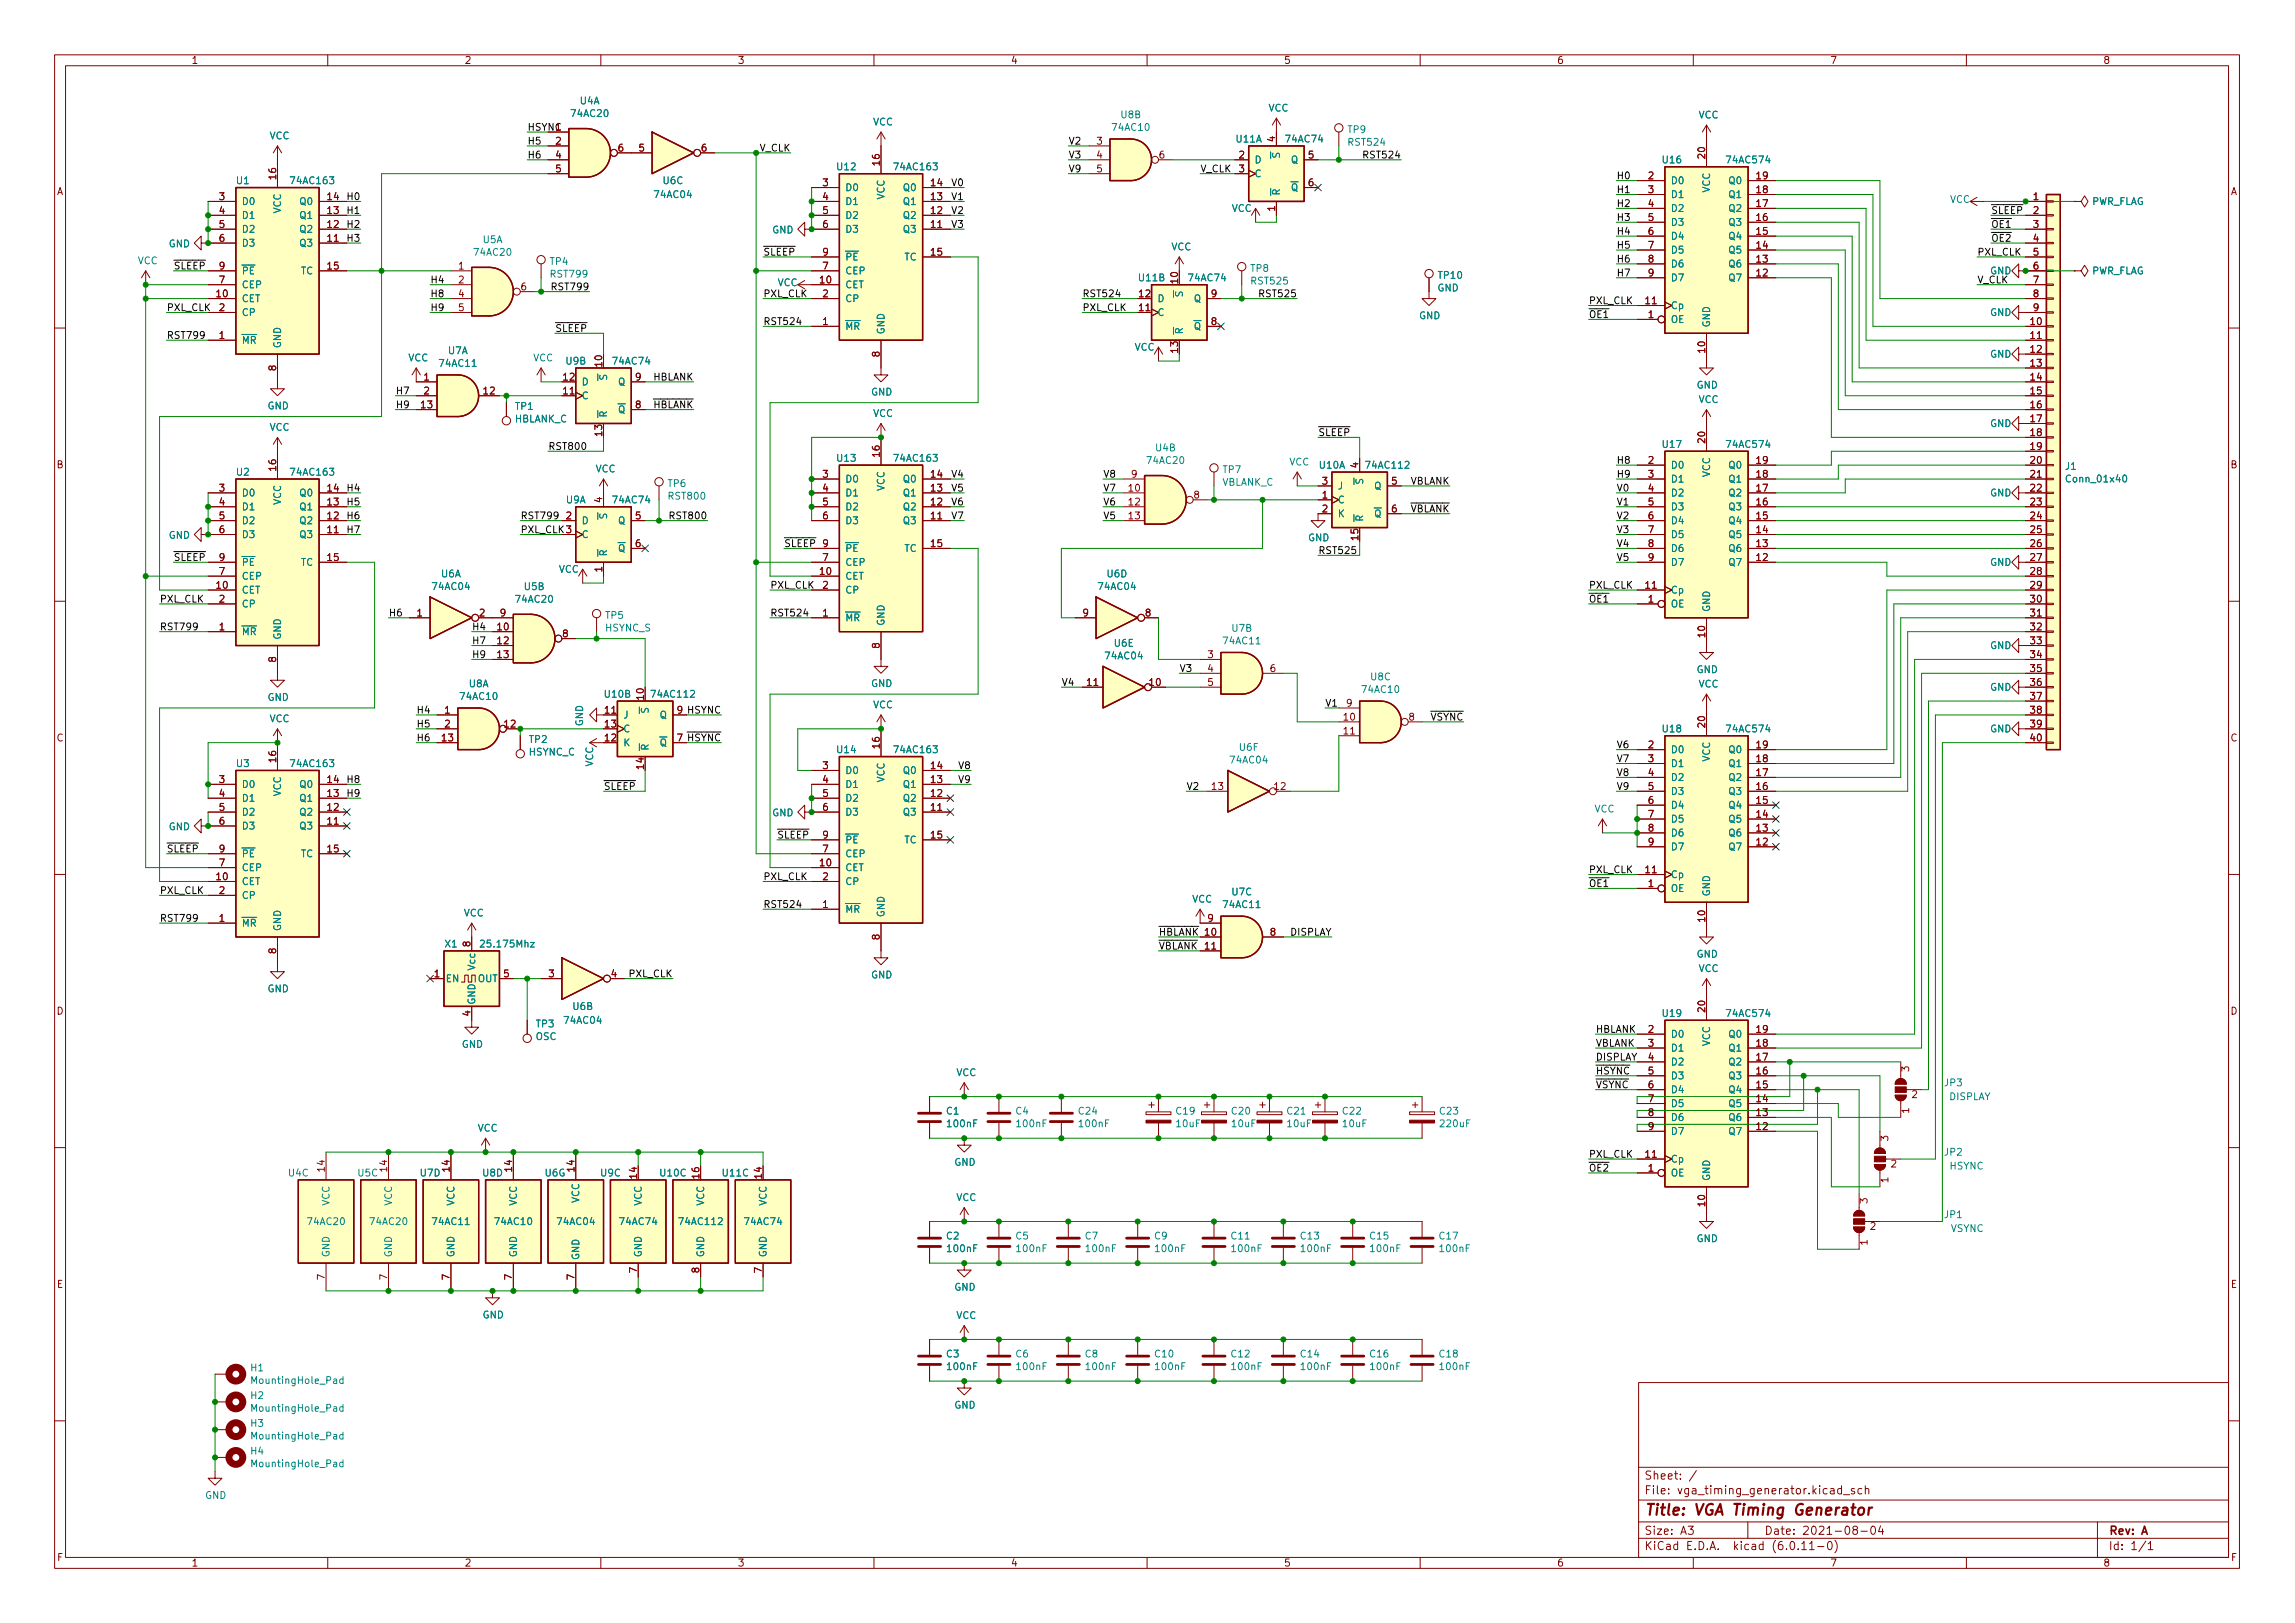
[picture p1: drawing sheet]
<svg xmlns="http://www.w3.org/2000/svg" width="420mm" height="297mm" viewBox="0 0 420 297" stroke-linecap="round" stroke-linejoin="round" font-family="sans-serif">
<defs><g id="words">
<g font-size="2.8" fill="#840000">
<text x="301" y="277.9">Title:</text>
<text x="310.2" y="277.9">VGA Timing</text>
<text x="329.2" y="277.9">Generator</text>
</g>
<g font-size="2.1" fill="#840000">
<text x="301" y="273.9">File:</text>
<text x="301" y="271.2">Sheet:</text>
<text x="307.4" y="273.9">vga_timing_generator.kicad_sch</text>
<text x="301" y="281.3">Size:</text>
<text x="307.6" y="281.3">A3</text>
<text x="323" y="281.3">Date:</text>
<text x="330" y="281.3">2021-08-04</text>
<text x="386" y="281.3">Rev:</text>
<text x="392.1" y="281.3">A</text>
<text x="301" y="284.1">KiCad</text>
<text x="308.7" y="284.1">E.D.A.</text>
<text x="317.6" y="284.1">kicad</text>
<text x="324.8" y="284.1">(6.0.11-0)</text>
<text x="386" y="284.1">Id:</text>
<text x="390.1" y="284.1">1/1</text>
</g>
<g font-size="1.8" fill="#840000">
<text x="35" y="12.1">1</text>
<text x="85" y="12.1">2</text>
<text x="135" y="12.1">3</text>
<text x="185" y="12.1">4</text>
<text x="235" y="12.1">5</text>
<text x="285" y="12.1">6</text>
<text x="335" y="12.1">7</text>
<text x="385" y="12.1">8</text>
<text x="101.6" y="23.9">1</text>
<text x="101.6" y="26.5">2</text>
<text x="101.6" y="29">4</text>
<text x="113" y="27.7">6</text>
<text x="116.8" y="27.7">5</text>
<text x="128.2" y="27.7">6</text>
<text x="200.6" y="26.5">3</text>
<text x="200.6" y="29">4</text>
<text x="212" y="29">6</text>
<text x="226.6" y="29">2</text>
<text x="233.4" y="26.1" transform="rotate(-90 233.4 26.1)">4</text>
<text x="239.3" y="29">5</text>
<text x="312.2" y="29.3" transform="rotate(-90 312.2 29.3)">20</text>
<text x="50.5" y="33.1" transform="rotate(-90 50.5 33.1)">16</text>
<text x="101.6" y="31.5">5</text>
<text x="150.4" y="34.1">3</text>
<text x="161" y="30.5" transform="rotate(-90 161 30.5)">16</text>
<text x="170.2" y="34.1">14</text>
<text x="200.6" y="31.5">5</text>
<text x="226.6" y="31.5">3</text>
<text x="239.3" y="34.1">6</text>
<text x="301.6" y="32.8">2</text>
<text x="301.6" y="35.3">3</text>
<text x="321.3" y="35.3">18</text>
<text x="321.3" y="32.8">19</text>
<text x="10.4" y="36.1">A</text>
<text x="40" y="36.6">3</text>
<text x="40" y="39.2">4</text>
<text x="40" y="41.7">5</text>
<text x="59.7" y="41.7">12</text>
<text x="59.7" y="39.2">13</text>
<text x="59.7" y="36.6">14</text>
<text x="150.4" y="36.6">4</text>
<text x="150.4" y="39.2">5</text>
<text x="150.4" y="41.7">6</text>
<text x="170.2" y="41.7">11</text>
<text x="170.2" y="39.2">12</text>
<text x="170.2" y="36.6">13</text>
<text x="233.4" y="38.8" transform="rotate(-90 233.4 38.8)">1</text>
<text x="301.6" y="37.9">4</text>
<text x="301.6" y="40.4">5</text>
<text x="321.3" y="40.4">16</text>
<text x="321.3" y="37.9">17</text>
<text x="372.1" y="36.6">1</text>
<text x="372.1" y="41.7">3</text>
<text x="372.1" y="39.2">2</text>
<text x="408.4" y="36.1">A</text>
<text x="40" y="44.2">6</text>
<text x="59.7" y="44.2">11</text>
<text x="150.4" y="46.8">9</text>
<text x="170.2" y="46.8">15</text>
<text x="301.6" y="43">6</text>
<text x="301.6" y="45.5">7</text>
<text x="321.3" y="45.5">14</text>
<text x="321.3" y="43">15</text>
<text x="372.1" y="44.2">4</text>
<text x="372.1" y="46.8">5</text>
<text x="40" y="51.9">7</text>
<text x="40" y="49.3">9</text>
<text x="59.7" y="49.3">15</text>
<text x="83.8" y="49.3">1</text>
<text x="83.8" y="51.9">2</text>
<text x="95.2" y="53.1">6</text>
<text x="149.8" y="51.9">10</text>
<text x="150.4" y="49.3">7</text>
<text x="215.6" y="52.1" transform="rotate(-90 215.6 52.1)">10</text>
<text x="301.6" y="48">8</text>
<text x="301.6" y="50.6">9</text>
<text x="321.3" y="50.6">12</text>
<text x="321.3" y="48">13</text>
<text x="372.1" y="49.3">6</text>
<text x="372.1" y="51.9">7</text>
<text x="39.4" y="54.4">10</text>
<text x="40" y="56.9">2</text>
<text x="83.8" y="54.4">4</text>
<text x="83.8" y="56.9">5</text>
<text x="150.4" y="59.5">1</text>
<text x="150.4" y="54.4">2</text>
<text x="208.3" y="56.9">11</text>
<text x="208.3" y="54.4">12</text>
<text x="221.6" y="59.5">8</text>
<text x="221.6" y="54.4">9</text>
<text x="301" y="55.7">11</text>
<text x="301.6" y="58.2">1</text>
<text x="371.5" y="59.5">10</text>
<text x="372.1" y="54.4">8</text>
<text x="372.1" y="56.9">9</text>
<text x="40" y="62">1</text>
<text x="161" y="65.5" transform="rotate(-90 161 65.5)">8</text>
<text x="215.6" y="64.8" transform="rotate(-90 215.6 64.8)">13</text>
<text x="312.2" y="64.8" transform="rotate(-90 312.2 64.8)">10</text>
<text x="371.5" y="62">11</text>
<text x="371.5" y="64.6">12</text>
<text x="50.5" y="68" transform="rotate(-90 50.5 68)">8</text>
<text x="77.4" y="69.6">1</text>
<text x="102.9" y="69.6">12</text>
<text x="110.2" y="67.4" transform="rotate(-90 110.2 67.4)">10</text>
<text x="116.2" y="69.6">9</text>
<text x="371.5" y="67.1">13</text>
<text x="371.5" y="69.6">14</text>
<text x="76.8" y="74.7">13</text>
<text x="77.4" y="72.2">2</text>
<text x="88.2" y="72.2">12</text>
<text x="102.9" y="72.2">11</text>
<text x="116.2" y="74.7">8</text>
<text x="371.5" y="72.2">15</text>
<text x="371.5" y="74.7">16</text>
<text x="371.5" y="77.3">17</text>
<text x="110.2" y="80.1" transform="rotate(-90 110.2 80.1)">13</text>
<text x="161" y="83.9" transform="rotate(-90 161 83.9)">16</text>
<text x="312.2" y="81.3" transform="rotate(-90 312.2 81.3)">20</text>
<text x="371.5" y="79.8">18</text>
<text x="371.5" y="82.3">19</text>
<text x="10.3" y="86.1">B</text>
<text x="40" y="90">3</text>
<text x="50.5" y="86.4" transform="rotate(-90 50.5 86.4)">16</text>
<text x="59.7" y="90">14</text>
<text x="150.4" y="87.4">3</text>
<text x="150.4" y="90">4</text>
<text x="170.2" y="90">13</text>
<text x="170.2" y="87.4">14</text>
<text x="206.4" y="90">10</text>
<text x="207" y="87.4">9</text>
<text x="241.9" y="88.7">3</text>
<text x="248.7" y="85.8" transform="rotate(-90 248.7 85.8)">4</text>
<text x="254.6" y="88.7">5</text>
<text x="301.6" y="84.9">2</text>
<text x="301.6" y="87.4">3</text>
<text x="301.6" y="90">4</text>
<text x="321.3" y="90">17</text>
<text x="321.3" y="87.4">18</text>
<text x="321.3" y="84.9">19</text>
<text x="371.5" y="84.9">20</text>
<text x="371.5" y="87.4">21</text>
<text x="371.5" y="90">22</text>
<text x="408.3" y="86.1">B</text>
<text x="40" y="92.5">4</text>
<text x="40" y="95">5</text>
<text x="59.7" y="95">12</text>
<text x="59.7" y="92.5">13</text>
<text x="103.5" y="95">2</text>
<text x="110.2" y="92.2" transform="rotate(-90 110.2 92.2)">4</text>
<text x="116.2" y="95">5</text>
<text x="150.4" y="92.5">5</text>
<text x="150.4" y="95">6</text>
<text x="170.2" y="95">11</text>
<text x="170.2" y="92.5">12</text>
<text x="206.4" y="92.5">12</text>
<text x="206.4" y="95">13</text>
<text x="218.4" y="91.2">8</text>
<text x="241.9" y="91.2">1</text>
<text x="241.9" y="93.8">2</text>
<text x="254.6" y="93.8">6</text>
<text x="301.6" y="92.5">5</text>
<text x="301.6" y="95">6</text>
<text x="321.3" y="95">15</text>
<text x="321.3" y="92.5">16</text>
<text x="371.5" y="92.5">23</text>
<text x="371.5" y="95">24</text>
<text x="40" y="97.6">6</text>
<text x="59.7" y="97.6">11</text>
<text x="103.5" y="97.6">3</text>
<text x="116.2" y="100.1">6</text>
<text x="150.4" y="100.1">9</text>
<text x="170.2" y="100.1">15</text>
<text x="248.7" y="99.1" transform="rotate(-90 248.7 99.1)">15</text>
<text x="301.6" y="97.6">7</text>
<text x="301.6" y="100.1">8</text>
<text x="321.3" y="100.1">13</text>
<text x="321.3" y="97.6">14</text>
<text x="371.5" y="97.6">25</text>
<text x="371.5" y="100.1">26</text>
<text x="39.4" y="107.7">10</text>
<text x="40" y="105.2">7</text>
<text x="40" y="102.7">9</text>
<text x="59.7" y="102.7">15</text>
<text x="110.2" y="104.9" transform="rotate(-90 110.2 104.9)">1</text>
<text x="149.8" y="105.2">10</text>
<text x="150.4" y="107.7">2</text>
<text x="150.4" y="102.7">7</text>
<text x="301" y="107.7">11</text>
<text x="301.6" y="102.7">9</text>
<text x="321.3" y="102.7">12</text>
<text x="371.5" y="102.7">27</text>
<text x="371.5" y="105.2">28</text>
<text x="371.5" y="107.7">29</text>
<text x="40" y="110.3">2</text>
<text x="76.2" y="112.8">1</text>
<text x="87.6" y="112.8">2</text>
<text x="91.4" y="112.8">9</text>
<text x="150.4" y="112.8">1</text>
<text x="198.1" y="112.8">9</text>
<text x="209.5" y="112.8">8</text>
<text x="301.6" y="110.3">1</text>
<text x="371.5" y="110.3">30</text>
<text x="371.5" y="112.8">31</text>
<text x="40" y="115.4">1</text>
<text x="90.8" y="115.4">10</text>
<text x="90.8" y="117.9">12</text>
<text x="102.8" y="116.6">8</text>
<text x="161" y="118.8" transform="rotate(-90 161 118.8)">8</text>
<text x="312.2" y="116.9" transform="rotate(-90 312.2 116.9)">10</text>
<text x="371.5" y="115.4">32</text>
<text x="371.5" y="117.9">33</text>
<text x="50.5" y="121.4" transform="rotate(-90 50.5 121.4)">8</text>
<text x="90.8" y="120.4">13</text>
<text x="198.7" y="125.5">11</text>
<text x="210.2" y="125.5">10</text>
<text x="220.9" y="120.4">3</text>
<text x="220.9" y="123">4</text>
<text x="220.9" y="125.5">5</text>
<text x="232.4" y="123">6</text>
<text x="371.5" y="120.4">34</text>
<text x="371.5" y="123">35</text>
<text x="371.5" y="125.5">36</text>
<text x="81.2" y="130.6">1</text>
<text x="110.5" y="130.6">11</text>
<text x="117.9" y="128.3" transform="rotate(-90 117.9 128.3)">10</text>
<text x="123.8" y="130.6">9</text>
<text x="245.7" y="131.9">10</text>
<text x="246.3" y="129.3">9</text>
<text x="257.8" y="131.9">8</text>
<text x="371.5" y="128.1">37</text>
<text x="371.5" y="130.6">38</text>
<text x="10.3" y="136.1">C</text>
<text x="80.6" y="135.7">13</text>
<text x="81.2" y="133.1">2</text>
<text x="92.1" y="133.1">12</text>
<text x="110.5" y="135.7">12</text>
<text x="110.5" y="133.1">13</text>
<text x="123.8" y="135.7">7</text>
<text x="161" y="137.2" transform="rotate(-90 161 137.2)">16</text>
<text x="245.7" y="134.4">11</text>
<text x="301.6" y="136.9">2</text>
<text x="312.2" y="133.4" transform="rotate(-90 312.2 133.4)">20</text>
<text x="321.3" y="136.9">19</text>
<text x="371.5" y="133.1">39</text>
<text x="371.5" y="135.7">40</text>
<text x="408.3" y="136.1">C</text>
<text x="40" y="143.3">3</text>
<text x="50.5" y="139.8" transform="rotate(-90 50.5 139.8)">16</text>
<text x="59.7" y="143.3">14</text>
<text x="117.9" y="141" transform="rotate(-90 117.9 141)">14</text>
<text x="150.4" y="140.8">3</text>
<text x="150.4" y="143.3">4</text>
<text x="170.2" y="143.3">13</text>
<text x="170.2" y="140.8">14</text>
<text x="301.6" y="139.5">3</text>
<text x="301.6" y="142">4</text>
<text x="321.3" y="142">17</text>
<text x="321.3" y="139.5">18</text>
<text x="40" y="145.8">4</text>
<text x="40" y="148.4">5</text>
<text x="59.7" y="148.4">12</text>
<text x="59.7" y="145.8">13</text>
<text x="150.4" y="145.8">5</text>
<text x="150.4" y="148.4">6</text>
<text x="170.2" y="148.4">11</text>
<text x="170.2" y="145.8">12</text>
<text x="221.6" y="144.6">13</text>
<text x="233" y="144.6">12</text>
<text x="301.6" y="144.6">5</text>
<text x="301.6" y="147.1">6</text>
<text x="301.6" y="149.6">7</text>
<text x="321.3" y="149.6">14</text>
<text x="321.3" y="147.1">15</text>
<text x="321.3" y="144.6">16</text>
<text x="40" y="150.9">6</text>
<text x="40" y="156">9</text>
<text x="59.7" y="150.9">11</text>
<text x="59.7" y="156">15</text>
<text x="150.4" y="156">7</text>
<text x="150.4" y="153.5">9</text>
<text x="170.2" y="153.5">15</text>
<text x="301.6" y="152.2">8</text>
<text x="301.6" y="154.7">9</text>
<text x="321.3" y="154.7">12</text>
<text x="321.3" y="152.2">13</text>
<text x="39.4" y="161.1">10</text>
<text x="40" y="158.5">7</text>
<text x="149.8" y="158.5">10</text>
<text x="150.4" y="161.1">2</text>
<text x="301" y="159.8">11</text>
<text x="40" y="163.6">2</text>
<text x="150.4" y="166.2">1</text>
<text x="301.6" y="162.3">1</text>
<text x="40" y="168.7">1</text>
<text x="86.1" y="173.4" transform="rotate(-90 86.1 173.4)">8</text>
<text x="161" y="172.2" transform="rotate(-90 161 172.2)">8</text>
<text x="220.3" y="171.2">10</text>
<text x="220.3" y="173.8">11</text>
<text x="220.9" y="168.7">9</text>
<text x="232.4" y="171.2">8</text>
<text x="312.2" y="169" transform="rotate(-90 312.2 169)">10</text>
<text x="50.5" y="174.7" transform="rotate(-90 50.5 174.7)">8</text>
<text x="79.3" y="178.9">1</text>
<text x="92" y="178.9">5</text>
<text x="100.3" y="178.9">3</text>
<text x="111.7" y="178.9">4</text>
<text x="312.2" y="185.5" transform="rotate(-90 312.2 185.5)">20</text>
<text x="10.3" y="186.1">D</text>
<text x="86.1" y="186.1" transform="rotate(-90 86.1 186.1)">4</text>
<text x="301.6" y="189">2</text>
<text x="301.6" y="191.6">3</text>
<text x="321.3" y="191.6">18</text>
<text x="321.3" y="189">19</text>
<text x="408.3" y="186.1">D</text>
<text x="301.6" y="194.1">4</text>
<text x="301.6" y="196.6">5</text>
<text x="321.3" y="196.6">16</text>
<text x="321.3" y="194.1">17</text>
<text x="301.6" y="201.7">7</text>
<text x="301.6" y="199.2">6</text>
<text x="321.3" y="201.7">14</text>
<text x="321.3" y="199.2">15</text>
<text x="350.3" y="203.9" transform="rotate(-90 350.3 203.9)">1</text>
<text x="301.6" y="204.3">8</text>
<text x="301.6" y="206.8">9</text>
<text x="321.3" y="206.8">12</text>
<text x="321.3" y="204.3">13</text>
<text x="59.4" y="214.7" transform="rotate(-90 59.4 214.7)">14</text>
<text x="70.9" y="214.7" transform="rotate(-90 70.9 214.7)">14</text>
<text x="82.3" y="214.7" transform="rotate(-90 82.3 214.7)">14</text>
<text x="93.7" y="214.7" transform="rotate(-90 93.7 214.7)">14</text>
<text x="105.2" y="214.7" transform="rotate(-90 105.2 214.7)">14</text>
<text x="116.6" y="216" transform="rotate(-90 116.6 216)">14</text>
<text x="128" y="216" transform="rotate(-90 128 216)">16</text>
<text x="139.4" y="216" transform="rotate(-90 139.4 216)">14</text>
<text x="301" y="211.9">11</text>
<text x="301.6" y="214.4">1</text>
<text x="312.2" y="221" transform="rotate(-90 312.2 221)">10</text>
<text x="346.5" y="216.6" transform="rotate(-90 346.5 216.6)">1</text>
<text x="116.6" y="233.1" transform="rotate(-90 116.6 233.1)">7</text>
<text x="128" y="233.1" transform="rotate(-90 128 233.1)">8</text>
<text x="139.4" y="233.1" transform="rotate(-90 139.4 233.1)">7</text>
<text x="342.7" y="228" transform="rotate(-90 342.7 228)">1</text>
<text x="10.3" y="236.1">E</text>
<text x="59.4" y="234.4" transform="rotate(-90 59.4 234.4)">7</text>
<text x="70.9" y="234.4" transform="rotate(-90 70.9 234.4)">7</text>
<text x="82.3" y="234.4" transform="rotate(-90 82.3 234.4)">7</text>
<text x="93.7" y="234.4" transform="rotate(-90 93.7 234.4)">7</text>
<text x="105.2" y="234.4" transform="rotate(-90 105.2 234.4)">7</text>
<text x="408.3" y="236.1">E</text>
<text x="10.4" y="286.1">F</text>
<text x="35" y="287.1">1</text>
<text x="85" y="287.1">2</text>
<text x="135" y="287.1">3</text>
<text x="185" y="287.1">4</text>
<text x="235" y="287.1">5</text>
<text x="285" y="287.1">6</text>
<text x="335" y="287.1">7</text>
<text x="385" y="287.1">8</text>
<text x="408.4" y="286.1">F</text>
</g>
<g font-size="1.8">
<text x="96.5" y="23.9">HSYNC</text>
<text x="96.5" y="26.4">H5</text>
<text x="96.5" y="29">H6</text>
<text x="139" y="27.7">V_CLK</text>
<text x="195.6" y="26.4">V2</text>
<text x="195.6" y="29">V3</text>
<text x="246.6" y="27">RST524</text>
<text x="249.3" y="29">RST524</text>
<text x="195.6" y="31.5">V9</text>
<text x="219.7" y="31.5">V_CLK</text>
<text x="295.9" y="32.8">H0</text>
<text x="295.9" y="35.3">H1</text>
<text x="63.3" y="39.1">H1</text>
<text x="174.1" y="36.6">V1</text>
<text x="295.9" y="37.9">H2</text>
<text x="295.9" y="40.4">H3</text>
<text x="364.5" y="41.7">~{OE1}</text>
<text x="364.5" y="39.1">~{SLEEP}2</text>
<text x="139.7" y="46.8">~{SLEEP}</text>
<text x="295.9" y="45.5">H5</text>
<text x="295.9" y="43">H4</text>
<text x="361.9" y="46.8">PXL_CLK</text>
<text x="364.5" y="44.2">~{OE2}</text>
<text x="31.7" y="49.3">~{SLEEP}9</text>
<text x="78.7" y="51.8">H4</text>
<text x="100.7" y="53.1">RST799</text>
<text x="228.8" y="52.4">RST525</text>
<text x="295.9" y="48">H6</text>
<text x="295.9" y="50.6">H7</text>
<text x="361.9" y="51.8">V_CLK</text>
<text x="30.5" y="56.9">PXL_CLK</text>
<text x="78.7" y="56.9">H9</text>
<text x="78.7" y="54.4">H8</text>
<text x="139.7" y="54.4">PXL_CLK</text>
<text x="139.7" y="59.5">RST524</text>
<text x="198.1" y="54.4">RST524</text>
<text x="198.1" y="56.9">PXL_CLK</text>
<text x="230.3" y="54.4">RST525</text>
<text x="290.8" y="58.2">~{OE1}</text>
<text x="290.8" y="55.7">PXL_CLK</text>
<text x="30.5" y="62">RST799</text>
<text x="101.6" y="60.7">~{SLEEP}</text>
<text x="119.5" y="69.6">HBLANK</text>
<text x="72.4" y="72.2">H7</text>
<text x="72.4" y="74.7">H9</text>
<text x="119.5" y="74.7">~{HBLANK}</text>
<text x="100.3" y="82.3">RST800</text>
<text x="241.3" y="79.8">~{SLEEP}</text>
<text x="201.9" y="87.4">V8</text>
<text x="201.9" y="89.9">V7</text>
<text x="258.2" y="88.7">VBLANK</text>
<text x="295.9" y="87.4">H9</text>
<text x="295.9" y="89.9">V0</text>
<text x="295.9" y="84.9">H8</text>
<text x="95.2" y="95">RST799</text>
<text x="122.3" y="95">RST800</text>
<text x="201.9" y="92.5">V6</text>
<text x="201.9" y="95">V5</text>
<text x="258.2" y="93.8">~{VBLANK}</text>
<text x="295.9" y="95">V2</text>
<text x="295.9" y="92.5">V1</text>
<text x="95.2" y="97.6">PXL_CLK 3</text>
<text x="143.5" y="100.1">~{SLEEP}</text>
<text x="241.3" y="101.4">RST525</text>
<text x="295.9" y="100.1">V4</text>
<text x="295.9" y="97.6">V3</text>
<text x="31.7" y="102.6">~{SLEEP}9</text>
<text x="141" y="107.7">PXL_CLK</text>
<text x="290.8" y="107.7">PXL_CLK</text>
<text x="295.9" y="102.6">V5</text>
<text x="29.2" y="110.3">PXL_CLK</text>
<text x="71.1" y="112.8">H6</text>
<text x="141" y="112.8">RST524</text>
<text x="290.8" y="110.3">~{OE1}</text>
<text x="29.2" y="115.3">RST799</text>
<text x="86.4" y="117.9">H7</text>
<text x="86.4" y="115.3">H4</text>
<text x="86.4" y="120.4">H9</text>
<text x="194.3" y="125.5">V4</text>
<text x="215.9" y="123">V3</text>
<text x="76.2" y="130.6">H4</text>
<text x="123.8" y="130.6">9 HSYNC</text>
<text x="242.6" y="129.3">V1</text>
<text x="261.8" y="131.9">~{VSYNC}</text>
<text x="76.2" y="135.7">H6</text>
<text x="76.2" y="133.1">H5</text>
<text x="123.8" y="135.7">7 ~{HSYNC}</text>
<text x="295.9" y="136.9">V6</text>
<text x="175.3" y="143.3">V9</text>
<text x="175.3" y="140.7">V8</text>
<text x="295.9" y="142">V8</text>
<text x="295.9" y="139.5">V7</text>
<text x="110.5" y="144.6">~{SLEEP}</text>
<text x="217.2" y="144.6">V2</text>
<text x="295.9" y="144.6">V9</text>
<text x="30.5" y="156">~{SLEEP}</text>
<text x="142.2" y="153.4">~{SLEEP}9</text>
<text x="139.7" y="161.1">PXL_CLK</text>
<text x="290.8" y="159.8">PXL_CLK</text>
<text x="29.2" y="163.6">PXL_CLK</text>
<text x="139.7" y="166.1">RST524</text>
<text x="290.8" y="162.3">~{OE1}</text>
<text x="29.2" y="168.7">RST799</text>
<text x="212.1" y="171.2">~{HBLANK}</text>
<text x="212.1" y="173.8">~{VBLANK}</text>
<text x="236.1" y="171.2">DISPLAY</text>
<text x="115" y="178.8">PXL_CLK</text>
<text x="292.1" y="189">HBLANK</text>
<text x="292.1" y="191.5">VBLANK</text>
<text x="292.1" y="196.6">~{HSYNC} 5</text>
<text x="292.1" y="194.1">DISPLAY</text>
<text x="292.1" y="199.2">~{VSYNC} 6</text>
<text x="290.8" y="214.4">~{OE2}</text>
<text x="290.8" y="211.9">PXL_CLK</text>
</g>
<g font-size="1.8" fill="#008484">
<text x="104.3" y="21.8">74AC20</text>
<text x="106.1" y="19.5">U4A</text>
<text x="159.8" y="23.3">VCC</text>
<text x="205" y="22">U8B</text>
<text x="232.2" y="20.8">VCC</text>
<text x="310.9" y="22.1">VCC</text>
<text x="49.3" y="25.9">VCC</text>
<text x="203.3" y="24.3">74AC10</text>
<text x="226.1" y="26.5">U11A</text>
<text x="235.1" y="26.5">74AC74</text>
<text x="246.6" y="24.7">TP9</text>
<text x="43.1" y="34.1">U1</text>
<text x="52.9" y="34.1">74AC163</text>
<text x="121.2" y="34.1">U6C</text>
<text x="153" y="31.5">U12</text>
<text x="154.7" y="35.3">D0</text>
<text x="163.4" y="31.5">74AC163</text>
<text x="165.2" y="35.3">Q0</text>
<text x="229.6" y="30.3">D</text>
<text x="229.6" y="32.8">C</text>
<text x="234.7" y="35.9" transform="rotate(-90 234.7 35.9)">~{R}</text>
<text x="236.3" y="30.3">Q</text>
<text x="236.3" y="35.3">~{Q}</text>
<text x="304.1" y="30.3">U16</text>
<text x="305.8" y="34.1">D0</text>
<text x="313.4" y="35.3" transform="rotate(-90 313.4 35.3)">VCC</text>
<text x="315.8" y="30.3">74AC574</text>
<text x="316.3" y="34.1">Q0</text>
<text x="44.2" y="37.9">D0</text>
<text x="44.2" y="40.4">D1</text>
<text x="51.8" y="39.1" transform="rotate(-90 51.8 39.1)">VCC</text>
<text x="54.7" y="40.4">Q1</text>
<text x="54.7" y="37.9">Q0</text>
<text x="119.5" y="36.6">74AC04</text>
<text x="154.7" y="37.9">D1</text>
<text x="154.7" y="40.4">D2</text>
<text x="162.3" y="36.6" transform="rotate(-90 162.3 36.6)">VCC</text>
<text x="165.2" y="40.4">Q2</text>
<text x="165.2" y="37.9">Q1</text>
<text x="225.4" y="39.2">VCC</text>
<text x="305.8" y="36.6">D1</text>
<text x="305.8" y="39.2">D2</text>
<text x="305.8" y="41.7">D3</text>
<text x="316.3" y="41.7">Q3</text>
<text x="316.3" y="39.2">Q2</text>
<text x="316.3" y="36.6">Q1</text>
<text x="356.9" y="37.5">VCC</text>
<text x="383" y="37.9">PWR_FLAG</text>
<text x="30.8" y="45.6">GND</text>
<text x="44.2" y="43">D2</text>
<text x="44.2" y="45.5">D3</text>
<text x="54.7" y="45.5">Q3</text>
<text x="54.7" y="43">Q2</text>
<text x="86.5" y="47.2">74AC20</text>
<text x="88.3" y="44.9">U5A</text>
<text x="141.3" y="43.1">GND</text>
<text x="154.7" y="43">D3</text>
<text x="165.2" y="43">Q3</text>
<text x="214.4" y="46.2">VCC</text>
<text x="305.8" y="44.2">D4</text>
<text x="305.8" y="46.8">D5</text>
<text x="316.3" y="46.8">Q5</text>
<text x="316.3" y="44.2">Q4</text>
<text x="25.2" y="48.7">VCC</text>
<text x="44.2" y="53.1">CEP</text>
<text x="44.2" y="50.6">~{PE}</text>
<text x="55" y="50.6">TC</text>
<text x="100.5" y="48.9">TP4</text>
<text x="100.5" y="51.2">RST799</text>
<text x="142.3" y="52.7">VCC</text>
<text x="154.7" y="53.1">CET</text>
<text x="154.7" y="50.6">CEP</text>
<text x="154.7" y="48">~{PE}</text>
<text x="165.5" y="48">TC</text>
<text x="208.2" y="51.9">U11B</text>
<text x="217.3" y="51.9">74AC74</text>
<text x="228.8" y="50.1">TP8</text>
<text x="263.1" y="51.4">TP10</text>
<text x="263.1" y="53.7">GND</text>
<text x="305.8" y="49.3">D6</text>
<text x="305.8" y="51.9">D7</text>
<text x="316.3" y="51.9">Q7</text>
<text x="316.3" y="49.3">Q6</text>
<text x="364.3" y="50.6">GND</text>
<text x="383" y="50.6">PWR_FLAG</text>
<text x="44.2" y="55.7">CET</text>
<text x="44.2" y="58.2">CP</text>
<text x="154.7" y="55.7">CP</text>
<text x="211.8" y="58.2">C</text>
<text x="211.8" y="55.7">D</text>
<text x="218.5" y="55.7">Q</text>
<text x="259.7" y="58.8">GND</text>
<text x="305.8" y="59.5">OE</text>
<text x="305.8" y="56.9">Cp</text>
<text x="313.4" y="60" transform="rotate(-90 313.4 60)">GND</text>
<text x="364.3" y="58.2">GND</text>
<text x="44.2" y="63.3">~{MR}</text>
<text x="51.8" y="63.8" transform="rotate(-90 51.8 63.8)">GND</text>
<text x="81.9" y="65.2">U7A</text>
<text x="154.7" y="60.7">~{MR}</text>
<text x="162.3" y="61.3" transform="rotate(-90 162.3 61.3)">GND</text>
<text x="207.7" y="64.6">VCC</text>
<text x="216.9" y="61.3" transform="rotate(-90 216.9 61.3)">~{R}</text>
<text x="218.5" y="60.7">~{Q}</text>
<text x="364.3" y="65.8">GND</text>
<text x="74.7" y="66.5">VCC</text>
<text x="80.1" y="67.5">74AC11</text>
<text x="97.6" y="66.5">VCC</text>
<text x="103.4" y="67.1">U9B</text>
<text x="106.4" y="70.9">D</text>
<text x="111.9" y="67.1">74AC74</text>
<text x="113.1" y="70.9">Q</text>
<text x="310.5" y="71.5">GND</text>
<text x="48.9" y="75.3">GND</text>
<text x="94.2" y="75.4">TP1</text>
<text x="94.2" y="77.7">HBLANK_C</text>
<text x="106.4" y="73.4">C</text>
<text x="111.5" y="76.5" transform="rotate(-90 111.5 76.5)">~{R}</text>
<text x="113.1" y="76">~{Q}</text>
<text x="159.4" y="72.8">GND</text>
<text x="159.8" y="76.7">VCC</text>
<text x="310.9" y="74.1">VCC</text>
<text x="49.3" y="79.2">VCC</text>
<text x="211.4" y="83">U4B</text>
<text x="304.1" y="82.3">U17</text>
<text x="315.8" y="82.3">74AC574</text>
<text x="364.3" y="78.5">GND</text>
<text x="43.1" y="87.4">U2</text>
<text x="52.9" y="87.4">74AC163</text>
<text x="109" y="86.8">VCC</text>
<text x="122.1" y="89.5">TP6</text>
<text x="153" y="84.9">U13</text>
<text x="154.7" y="88.7">D0</text>
<text x="162.3" y="89.9" transform="rotate(-90 162.3 89.9)">VCC</text>
<text x="163.4" y="84.9">74AC163</text>
<text x="165.2" y="88.7">Q0</text>
<text x="209.7" y="85.3">74AC20</text>
<text x="223.7" y="87">TP7</text>
<text x="223.7" y="89.3">VBLANK_C</text>
<text x="236" y="85.6">VCC</text>
<text x="241.3" y="86.1">U10A</text>
<text x="244.9" y="90">J</text>
<text x="249.7" y="86.1">74AC112</text>
<text x="251.5" y="90">Q</text>
<text x="305.8" y="86.1">D0</text>
<text x="305.8" y="88.7">D1</text>
<text x="313.4" y="87.4" transform="rotate(-90 313.4 87.4)">VCC</text>
<text x="316.3" y="88.7">Q1</text>
<text x="316.3" y="86.1">Q0</text>
<text x="378" y="86.4">J1</text>
<text x="378" y="88.7">Conn_01x40</text>
<text x="44.2" y="91.2">D0</text>
<text x="44.2" y="93.8">D1</text>
<text x="51.8" y="92.5" transform="rotate(-90 51.8 92.5)">VCC</text>
<text x="54.7" y="93.8">Q1</text>
<text x="54.7" y="91.2">Q0</text>
<text x="103.5" y="92.5">U9A</text>
<text x="111.9" y="92.5">74AC74</text>
<text x="122.1" y="91.8">RST800</text>
<text x="154.7" y="91.2">D1</text>
<text x="154.7" y="93.8">D2</text>
<text x="165.2" y="93.8">Q2</text>
<text x="165.2" y="91.2">Q1</text>
<text x="244.9" y="92.5">C</text>
<text x="244.9" y="95">K</text>
<text x="249.9" y="95.5" transform="rotate(-90 249.9 95.5)">~{R}</text>
<text x="251.5" y="95">~{Q}</text>
<text x="305.8" y="91.2">D2</text>
<text x="305.8" y="93.8">D3</text>
<text x="316.3" y="93.8">Q3</text>
<text x="316.3" y="91.2">Q2</text>
<text x="364.3" y="91.2">GND</text>
<text x="30.8" y="99">GND</text>
<text x="44.2" y="96.3">D2</text>
<text x="44.2" y="98.8">D3</text>
<text x="54.7" y="98.8">Q3</text>
<text x="54.7" y="96.3">Q2</text>
<text x="106.4" y="96.3">D</text>
<text x="106.4" y="98.8">C</text>
<text x="111.5" y="101.9" transform="rotate(-90 111.5 101.9)">~{R}</text>
<text x="113.1" y="96.3">Q</text>
<text x="113.1" y="101.4">~{Q}</text>
<text x="154.7" y="96.3">D3</text>
<text x="154.7" y="101.4">~{PE}</text>
<text x="165.2" y="96.3">Q3</text>
<text x="165.5" y="101.4">TC</text>
<text x="239.4" y="99.4">GND</text>
<text x="305.8" y="96.3">D4</text>
<text x="305.8" y="98.8">D5</text>
<text x="305.8" y="101.4">D6</text>
<text x="316.3" y="101.4">Q6</text>
<text x="316.3" y="98.8">Q5</text>
<text x="316.3" y="96.3">Q4</text>
<text x="44.2" y="106.5">CEP</text>
<text x="44.2" y="103.9">~{PE}</text>
<text x="55" y="103.9">TC</text>
<text x="80.7" y="106">U6A</text>
<text x="102.2" y="105.2">VCC</text>
<text x="154.7" y="106.5">CET</text>
<text x="154.7" y="103.9">CEP</text>
<text x="202.5" y="106">U6D</text>
<text x="305.8" y="103.9">D7</text>
<text x="316.3" y="103.9">Q7</text>
<text x="364.3" y="103.9">GND</text>
<text x="44.2" y="109">CET</text>
<text x="44.2" y="111.5">CP</text>
<text x="78.9" y="108.3">74AC04</text>
<text x="94.1" y="110.7">74AC20</text>
<text x="95.8" y="108.4">U5B</text>
<text x="110.7" y="113.6">TP5</text>
<text x="154.7" y="109">CP</text>
<text x="200.8" y="108.3">74AC04</text>
<text x="305.8" y="111.5">OE</text>
<text x="305.8" y="109">Cp</text>
<text x="313.4" y="112.1" transform="rotate(-90 313.4 112.1)">GND</text>
<text x="44.2" y="116.6">~{MR}</text>
<text x="51.8" y="117.1" transform="rotate(-90 51.8 117.1)">GND</text>
<text x="110.7" y="115.9">HSYNC_S</text>
<text x="154.7" y="114.1">~{MR}</text>
<text x="162.3" y="114.6" transform="rotate(-90 162.3 114.6)">GND</text>
<text x="203.8" y="118.7">U6E</text>
<text x="223.7" y="118.3">74AC11</text>
<text x="225.3" y="116">U7B</text>
<text x="364.3" y="119.2">GND</text>
<text x="202.1" y="121">74AC04</text>
<text x="250.7" y="124.9">U8C</text>
<text x="310.5" y="123.6">GND</text>
<text x="48.9" y="128.6">GND</text>
<text x="84" y="128.5">74AC10</text>
<text x="85.7" y="126.2">U8A</text>
<text x="110.4" y="128.1">U10B</text>
<text x="114" y="131.9">J</text>
<text x="118.9" y="128.1">74AC112</text>
<text x="120.7" y="131.9">Q</text>
<text x="159.4" y="126.1">GND</text>
<text x="159.8" y="130">VCC</text>
<text x="249.1" y="127.2">74AC10</text>
<text x="310.9" y="126.2">VCC</text>
<text x="364.3" y="126.8">GND</text>
<text x="49.3" y="132.6">VCC</text>
<text x="96.7" y="136.3">TP2</text>
<text x="107.1" y="133" transform="rotate(-90 107.1 133)">GND</text>
<text x="114" y="136.9">K</text>
<text x="114" y="134.4">C</text>
<text x="119.1" y="137.5" transform="rotate(-90 119.1 137.5)">~{R}</text>
<text x="120.7" y="136.9">~{Q}</text>
<text x="226.7" y="137.8">U6F</text>
<text x="304.1" y="134.4">U18</text>
<text x="315.8" y="134.4">74AC574</text>
<text x="364.3" y="134.4">GND</text>
<text x="43.1" y="140.8">U3</text>
<text x="52.9" y="140.8">74AC163</text>
<text x="96.7" y="138.7">HSYNC_C</text>
<text x="109" y="140.4" transform="rotate(-90 109 140.4)">VCC</text>
<text x="153" y="138.2">U14</text>
<text x="154.7" y="142">D0</text>
<text x="162.3" y="143.3" transform="rotate(-90 162.3 143.3)">VCC</text>
<text x="163.4" y="138.2">74AC163</text>
<text x="165.2" y="142">Q0</text>
<text x="224.9" y="140.1">74AC04</text>
<text x="305.8" y="138.2">D0</text>
<text x="305.8" y="140.8">D1</text>
<text x="305.8" y="143.3">D2</text>
<text x="313.4" y="139.5" transform="rotate(-90 313.4 139.5)">VCC</text>
<text x="316.3" y="143.3">Q2</text>
<text x="316.3" y="140.8">Q1</text>
<text x="316.3" y="138.2">Q0</text>
<text x="44.2" y="144.6">D0</text>
<text x="44.2" y="147.1">D1</text>
<text x="44.2" y="149.6">D2</text>
<text x="51.8" y="145.8" transform="rotate(-90 51.8 145.8)">VCC</text>
<text x="54.7" y="149.6">Q2</text>
<text x="54.7" y="147.1">Q1</text>
<text x="54.7" y="144.6">Q0</text>
<text x="141.3" y="149.8">GND</text>
<text x="154.7" y="144.6">D1</text>
<text x="154.7" y="147.1">D2</text>
<text x="154.7" y="149.6">D3</text>
<text x="165.2" y="149.6">Q3</text>
<text x="165.2" y="147.1">Q2</text>
<text x="165.2" y="144.6">Q1</text>
<text x="291.9" y="149.1">VCC</text>
<text x="305.8" y="145.8">D3</text>
<text x="305.8" y="148.4">D4</text>
<text x="316.3" y="148.4">Q4</text>
<text x="316.3" y="145.8">Q3</text>
<text x="30.8" y="152.3">GND</text>
<text x="44.2" y="152.2">D3</text>
<text x="54.7" y="152.2">Q3</text>
<text x="154.7" y="154.7">~{PE}</text>
<text x="165.5" y="154.7">TC</text>
<text x="305.8" y="150.9">D5</text>
<text x="305.8" y="153.5">D6</text>
<text x="305.8" y="156">D7</text>
<text x="316.3" y="156">Q7</text>
<text x="316.3" y="153.5">Q6</text>
<text x="316.3" y="150.9">Q5</text>
<text x="44.2" y="159.8">CEP</text>
<text x="44.2" y="157.3">~{PE}</text>
<text x="55" y="157.3">TC</text>
<text x="154.7" y="159.8">CET</text>
<text x="154.7" y="157.3">CEP</text>
<text x="305.8" y="161.1">Cp</text>
<text x="44.2" y="162.3">CET</text>
<text x="44.2" y="164.9">CP</text>
<text x="154.7" y="167.4">~{MR}</text>
<text x="154.7" y="162.3">CP</text>
<text x="162.3" y="167.9" transform="rotate(-90 162.3 167.9)">GND</text>
<text x="218.2" y="165.6">VCC</text>
<text x="223.7" y="166.6">74AC11</text>
<text x="225.3" y="164.3">U7C</text>
<text x="305.8" y="163.6">OE</text>
<text x="313.4" y="164.1" transform="rotate(-90 313.4 164.1)">GND</text>
<text x="44.2" y="170">~{MR}</text>
<text x="51.8" y="170.5" transform="rotate(-90 51.8 170.5)">GND</text>
<text x="81.3" y="173.8">X1</text>
<text x="84.9" y="168.1">VCC</text>
<text x="87.6" y="173.8">25.175Mhz</text>
<text x="87.4" y="177.7" transform="rotate(-90 87.4 177.7)">Vcc</text>
<text x="159.4" y="179.4">GND</text>
<text x="310.5" y="175.6">GND</text>
<text x="310.9" y="178.3">VCC</text>
<text x="48.9" y="182">GND</text>
<text x="81.5" y="180.1">EN</text>
<text x="87.4" y="183.9" transform="rotate(-90 87.4 183.9)">GND</text>
<text x="87.4" y="180.1">OUT</text>
<text x="104.7" y="185.2">U6B</text>
<text x="98" y="188.4">TP3</text>
<text x="98" y="190.7">OSC</text>
<text x="103" y="187.7">74AC04</text>
<text x="304.1" y="186.5">U19</text>
<text x="305.8" y="190.3">D0</text>
<text x="313.4" y="191.5" transform="rotate(-90 313.4 191.5)">VCC</text>
<text x="315.8" y="186.5">74AC574</text>
<text x="316.3" y="190.3">Q0</text>
<text x="84.5" y="192.1">GND</text>
<text x="175" y="197.3">VCC</text>
<text x="305.8" y="192.8">D1</text>
<text x="305.8" y="195.4">D2</text>
<text x="305.8" y="197.9">D3</text>
<text x="316.3" y="197.9">Q3</text>
<text x="316.3" y="195.4">Q2</text>
<text x="316.3" y="192.8">Q1</text>
<text x="305.8" y="200.4">D4</text>
<text x="305.8" y="203">D5</text>
<text x="316.3" y="203">Q5</text>
<text x="316.3" y="200.4">Q4</text>
<text x="355.8" y="199.2">JP3</text>
<text x="356.8" y="201.7">DISPLAY</text>
<text x="87.4" y="207.5">VCC</text>
<text x="173.1" y="204.4">C1</text>
<text x="173.1" y="206.7">100nF</text>
<text x="185.8" y="204.4">C4</text>
<text x="185.8" y="206.7">100nF</text>
<text x="197.2" y="204.4">C24</text>
<text x="197.2" y="206.7">100nF</text>
<text x="215.1" y="204.4">C19</text>
<text x="215.1" y="206.7">10uF</text>
<text x="225.3" y="204.4">C20</text>
<text x="225.3" y="206.7">10uF</text>
<text x="235.4" y="204.4">C21</text>
<text x="235.4" y="206.7">10uF</text>
<text x="245.6" y="204.4">C22</text>
<text x="245.6" y="206.7">10uF</text>
<text x="263.3" y="204.4">C23</text>
<text x="263.3" y="206.7">220uF</text>
<text x="305.8" y="205.5">D6</text>
<text x="305.8" y="208.1">D7</text>
<text x="316.3" y="208.1">Q7</text>
<text x="316.3" y="205.5">Q6</text>
<text x="52.6" y="215.7">U4C</text>
<text x="65.3" y="215.7">U5C</text>
<text x="76.8" y="215.7">U7D</text>
<text x="88.2" y="215.7">U8D</text>
<text x="99.6" y="215.7">U6G</text>
<text x="109.8" y="215.7">U9C</text>
<text x="120.6" y="215.7">U10C</text>
<text x="132" y="215.7">U11C</text>
<text x="174.6" y="213.7">GND</text>
<text x="305.8" y="215.7">OE</text>
<text x="305.8" y="213.1">Cp</text>
<text x="355.8" y="211.9">JP2</text>
<text x="356.8" y="214.4">HSYNC</text>
<text x="60.7" y="220.7" transform="rotate(-90 60.7 220.7)">VCC</text>
<text x="72.1" y="220.7" transform="rotate(-90 72.1 220.7)">VCC</text>
<text x="83.6" y="220.7" transform="rotate(-90 83.6 220.7)">VCC</text>
<text x="95" y="220.7" transform="rotate(-90 95 220.7)">VCC</text>
<text x="106.4" y="220.2" transform="rotate(-90 106.4 220.2)">VCC</text>
<text x="117.9" y="220.7" transform="rotate(-90 117.9 220.7)">VCC</text>
<text x="129.3" y="220.7" transform="rotate(-90 129.3 220.7)">VCC</text>
<text x="140.7" y="220.7" transform="rotate(-90 140.7 220.7)">VCC</text>
<text x="175" y="220.2">VCC</text>
<text x="313.4" y="216.2" transform="rotate(-90 313.4 216.2)">GND</text>
<text x="56" y="224.6">74AC20</text>
<text x="67.4" y="224.6">74AC20</text>
<text x="78.9" y="224.6">74AC11</text>
<text x="90.3" y="224.6">74AC10</text>
<text x="101.7" y="224.6">74AC04</text>
<text x="113.2" y="224.6">74AC74</text>
<text x="124" y="224.6">74AC112</text>
<text x="136" y="224.6">74AC74</text>
<text x="173.1" y="227.2">C2</text>
<text x="185.8" y="227.2">C5</text>
<text x="198.5" y="227.2">C7</text>
<text x="211.2" y="227.2">C9</text>
<text x="225.2" y="227.2">C11</text>
<text x="237.9" y="227.2">C13</text>
<text x="250.6" y="227.2">C15</text>
<text x="263.3" y="227.2">C17</text>
<text x="310.5" y="227.7">GND</text>
<text x="355.8" y="223.3">JP1</text>
<text x="357.1" y="225.8">VSYNC</text>
<text x="60.7" y="230.2" transform="rotate(-90 60.7 230.2)">GND</text>
<text x="72.1" y="230.2" transform="rotate(-90 72.1 230.2)">GND</text>
<text x="83.6" y="230.2" transform="rotate(-90 83.6 230.2)">GND</text>
<text x="95" y="230.2" transform="rotate(-90 95 230.2)">GND</text>
<text x="106.4" y="230.7" transform="rotate(-90 106.4 230.7)">GND</text>
<text x="117.9" y="230.2" transform="rotate(-90 117.9 230.2)">GND</text>
<text x="129.3" y="230.2" transform="rotate(-90 129.3 230.2)">GND</text>
<text x="140.7" y="230.2" transform="rotate(-90 140.7 230.2)">GND</text>
<text x="173.1" y="229.5">100nF</text>
<text x="185.8" y="229.5">100nF</text>
<text x="198.5" y="229.5">100nF</text>
<text x="211.2" y="229.5">100nF</text>
<text x="225.2" y="229.5">100nF</text>
<text x="237.9" y="229.5">100nF</text>
<text x="250.6" y="229.5">100nF</text>
<text x="263.3" y="229.5">100nF</text>
<text x="174.6" y="236.6">GND</text>
<text x="88.3" y="241.7">GND</text>
<text x="175" y="241.8">VCC</text>
<text x="45.7" y="251.4">H1</text>
<text x="173.1" y="248.8">C3</text>
<text x="173.1" y="251.1">100nF</text>
<text x="185.8" y="248.8">C6</text>
<text x="185.8" y="251.1">100nF</text>
<text x="198.5" y="248.8">C8</text>
<text x="198.5" y="251.1">100nF</text>
<text x="211.2" y="248.8">C10</text>
<text x="211.2" y="251.1">100nF</text>
<text x="225.2" y="248.8">C12</text>
<text x="225.2" y="251.1">100nF</text>
<text x="237.9" y="248.8">C14</text>
<text x="237.9" y="251.1">100nF</text>
<text x="250.6" y="248.8">C16</text>
<text x="250.6" y="251.1">100nF</text>
<text x="263.3" y="248.8">C18</text>
<text x="263.3" y="251.1">100nF</text>
<text x="45.7" y="256.4">H2</text>
<text x="45.7" y="253.7">MountingHole_Pad</text>
<text x="45.7" y="258.7">MountingHole_Pad</text>
<text x="45.7" y="261.5">H3</text>
<text x="45.7" y="263.8">MountingHole_Pad</text>
<text x="174.6" y="258.2">GND</text>
<text x="45.7" y="266.6">H4</text>
<text x="45.7" y="268.9">MountingHole_Pad</text>
<text x="37.5" y="274.7">GND</text>
</g>
<g font-size="1.8" fill="#008400">
<text x="174.1" y="34.1">V0</text>
<text x="63.3" y="41.7">H2</text>
<text x="63.3" y="36.6">H0</text>
<text x="174.1" y="41.7">V3</text>
<text x="174.1" y="39.1">V2</text>
<text x="63.3" y="44.2">H3</text>
<text x="63.3" y="89.9">H4</text>
<text x="174.1" y="87.4">V4</text>
<text x="174.1" y="89.9">V5</text>
<text x="63.3" y="92.5">H5</text>
<text x="63.3" y="95">H6</text>
<text x="174.1" y="92.5">V6</text>
<text x="174.1" y="95">V7</text>
<text x="63.3" y="97.6">H7</text>
<text x="63.3" y="143.3">H8</text>
<text x="63.3" y="145.8">H9</text>
</g>
</g></defs>
<g fill="none" stroke="#840000" stroke-width=".18">
<path d="M10 10h400v277h-400zM12 12h396v273h-396zM60 10v2M110 10v2M160 10v2M210 10v2M260 10v2M310 10v2M360 10v2M38.1 39.4h5.1M38.1 36.9h5.1M50.8 26.7v7.6"/>
<path d="M50.8 26.7l-.8 1.3M50.8 26.7l.8 1.3M58.4 39.4h5.1M58.4 36.9h5.1M100.3 24.2h3.8M100.3 26.7h3.8M100.3 29.2h3.8M100.3 31.8h3.8M113 28h6.4M128.3 28h2.5M148.6 39.4h5.1M148.6 36.9h5.1"/>
<path d="M148.6 34.3h5.1M161.3 24.2v7.6M161.3 24.2l-.8 1.2M161.3 24.2l.8 1.2M168.9 39.4h5.1M168.9 36.9h5.1M168.9 34.3h5.1M199.4 26.7h3.8M199.4 29.2h3.8M199.4 31.8h3.8M212.1 29.2h2.5M226.1 29.2h2.5"/>
<path d="M226.1 31.8h2.5M228.6 31.2l1.3 .6-1.3 .6M229.9 38.1l-.8 1.3M229.9 38.1v2.6M229.9 38.1l.7 1.3M233.7 21.6l-.8 1.3M233.7 21.6v5.1M233.7 36.9v2.5M233.7 21.6l.7 1.3M238.8 29.2h2.5M238.8 34.3h2.5M245.1 24.2v2.5"/>
<path d="M299.7 38.1h5.1M299.7 35.6h5.1M299.7 33.1h5.1M312.4 22.9v7.6M312.4 22.9l-.7 1.3M312.4 22.9l.8 1.3M320 38.1h5.1M320 35.6h5.1M320 33.1h5.1M360.7 36.9h2.5M360.7 36.9l1.2 .7M361.9 36.1l-1.2 .8"/>
<path d="M370.8 39.4h3.8M370.8 36.9h3.8M374.6 39.3h1.3v.2h-1.3zM374.6 36.7h1.3v.3h-1.3zM379.7 36.9h1.3l.6-1 .7 1-.7 1-.6-1M379.7 36.9h.1M26.7 49.6l-.8 1.2M26.7 49.6v2.5M26.7 49.6l.7 1.2M36.8 44.5v-1.3l-1.2 1.3 1.2 1.3v-1.3h6.4M38.1 54.6h5.1M38.1 41.9h5.1"/>
<path d="M38.1 49.6h5.1M38.1 57.2h5.1M38.1 52.1h5.1M58.4 44.5h5.1M58.4 41.9h5.1M58.4 49.6h5.1M61.2 44.2h.7M82.5 54.6h3.9M82.5 49.6h3.9M82.5 57.2h3.9M82.5 52.1h3.9M95.2 53.4h2.6"/>
<path d="M99.1 48.3v2.5M146 52.1h7.7M146 52.1l1.3 .8M147.3 41.9v-1.2l-1.3 1.2 1.3 1.3v-1.3h6.4M147.3 51.3l-1.3 .8M148.6 54.6h5.1M148.6 49.6h5.1M148.6 59.7h5.1M148.6 47h5.1M168.9 41.9h5.1M168.9 47h5.1M171.7 41.6h.7"/>
<path d="M208.3 54.6h2.5M208.3 57.2h2.5M209.8 56.9h.7M210.8 56.6l1.3 .6-1.3 .6M215.9 47v5.1M215.9 47l-.8 1.3M215.9 47l.8 1.3M221 54.6h2.5M221 59.7h2.5M227.3 49.6v2.5M261.6 50.8v3.8h1.3l-1.3 1.3-1.3-1.3h1.3M299.7 58.5h3.8"/>
<path d="M299.7 55.9h5.1M299.7 50.8h5.1M299.7 48.3h5.1M299.7 45.8h5.1M299.7 43.2h5.1M299.7 40.7h5.1M302.5 55.6h.7M304.8 55.3l1.3 .6-1.3 .7M320 50.8h5.1M320 48.3h5.1M320 45.8h5.1M320 43.2h5.1"/>
<path d="M320 40.7h5.1M369.6 57.2v-1.3l-1.3 1.3 1.3 1.3v-1.3h5M369.6 49.6v-1.3l-1.3 1.3 1.3 1.2v-1.2h5M370.8 54.6h3.8M370.8 44.5h3.8M370.8 41.9h3.8M370.8 52.1h3.8M370.8 59.7h3.8M370.8 47h3.8M374.6 59.6h1.3v.3h-1.3zM374.6 57.1h1.3v.2h-1.3zM374.6 54.5h1.3v.3h-1.3z"/>
<path d="M374.6 52h1.3v.2h-1.3zM374.6 49.4h1.3v.3h-1.3zM374.6 46.9h1.3v.3h-1.3zM374.6 44.4h1.3v.2h-1.3zM374.6 41.8h1.3v.3h-1.3zM379.7 49.6h1.3l.6-1 .7 1-.7 1-.6-1M379.7 49.6h.1M10 60h2M38.1 62.3h5.1M50.8 64.8v6.4h1.3l-1.3 1.2-1.3-1.2h1.3M76.2 72.4h3.8M76.2 67.3v2.6h3.8"/>
<path d="M76.2 75h3.8M76.2 67.3l-.8 1.3M76.2 67.3l.8 1.3M87.6 72.4h3.8M92.7 73.7v2.5M99.1 67.3v2.6M99.1 67.3l-.8 1.3M99.1 67.3l.7 1.3M102.9 72.4h2.5M102.9 69.9h2.5M104.4 72.1h.7M105.4 71.8l1.3 .6-1.3 .7"/>
<path d="M110.5 64.8v2.5M110.5 77.5v2.5M115.6 69.9h2.5M115.6 75h2.5M161.3 62.3v6.3h1.3l-1.3 1.3-1.3-1.3h1.3M161.3 77.5v7.6M161.3 77.5l-.8 1.3M161.3 77.5l.8 1.3M212.1 63.5l-.8 1.3M212.1 63.5v2.6M212.1 63.5l.8 1.3M215.9 62.3v2.5"/>
<path d="M312.4 61v6.3h1.3l-1.3 1.3-1.3-1.3h1.3M312.4 75v7.6M312.4 75l-.7 1.2M312.4 75l.8 1.2M369.6 77.5v-1.3l-1.3 1.3 1.3 1.3v-1.3h5M369.6 64.8v-1.3l-1.3 1.3 1.3 1.3v-1.3h5M370.8 62.3h3.8M370.8 72.4h3.8M370.8 69.9h3.8M370.8 75h3.8M370.8 67.3h3.8M373 62h.7"/>
<path d="M374.6 79.9h1.3v.3h-1.3zM374.6 77.4h1.3v.2h-1.3zM374.6 74.8h1.3v.3h-1.3zM374.6 72.3h1.3v.3h-1.3zM374.6 69.8h1.3v.2h-1.3zM374.6 67.2h1.3v.3h-1.3zM374.6 64.7h1.3v.2h-1.3zM374.6 62.1h1.3v.3h-1.3zM408 60h2M36.8 97.8v-1.2l-1.2 1.2 1.2 1.3v-1.3h6.4M38.1 90.2h5.1M38.1 92.7h5.1"/>
<path d="M38.1 95.3h5.1M50.8 80v7.7M50.8 80l-.8 1.3M50.8 80l.8 1.3M58.4 90.2h5.1M58.4 92.7h5.1M58.4 95.3h5.1M58.4 97.8h5.1M61.2 97.5h.7M102.9 95.3h2.5M102.9 97.8h2.5M105.4 97.2l1.3 .6-1.3 .7"/>
<path d="M110.5 87.7l.8 1.2M110.5 87.7v5M110.5 87.7l-.8 1.2M115.6 95.3h2.5M120.6 88.9v2.6M148.6 90.2h5.1M148.6 92.7h5.1M148.6 95.3h5.1M148.6 87.7h5.1M168.9 90.2h5.1M168.9 92.7h5.1M168.9 95.3h5.1"/>
<path d="M168.9 87.7h5.1M171.7 95h.7M205.7 90.2h3.8M205.7 92.7h3.8M205.7 95.3h3.8M205.7 87.7h3.8M218.4 91.5h2.6M222.2 86.4v2.5M237.5 86.4l-.8 1.3M237.5 86.4v2.5M237.5 86.4l.8 1.3M241.3 91.5h2.5"/>
<path d="M241.3 88.9h2.5M243.8 90.8l1.3 .7-1.3 .6M243.8 94h-2.5v1.3h1.3l-1.3 1.3-1.3-1.3h1.3M248.9 83.9v2.5M248.9 96.6v2.5M254 94h2.5M254 88.9h2.5M299.7 90.2h5.1M299.7 92.7h5.1M299.7 95.3h5.1M299.7 87.7h5.1M299.7 97.8h5.1"/>
<path d="M299.7 85.1h5.1M320 90.2h5.1M320 92.7h5.1M320 95.3h5.1M320 87.7h5.1M320 97.8h5.1M320 85.1h5.1M369.6 90.2v-1.3l-1.3 1.3 1.3 1.3v-1.3h5M370.8 92.7h3.8M370.8 95.3h3.8M370.8 87.7h3.8M370.8 97.8h3.8"/>
<path d="M370.8 85.1h3.8M370.8 80h3.8M370.8 82.6h3.8M373 87.4h.7M374.6 97.7h1.3v.3h-1.3zM374.6 95.2h1.3v.2h-1.3zM374.6 92.6h1.3v.3h-1.3zM374.6 90.1h1.3v.2h-1.3zM374.6 87.5h1.3v.3h-1.3zM374.6 85h1.3v.3h-1.3zM374.6 82.5h1.3v.2h-1.3zM10 110h2"/>
<path d="M38.1 110.5h5.1M38.1 108h5.1M38.1 102.9h5.1M38.1 105.4h5.1M38.1 115.6h5.1M50.8 118.1v6.4h1.3l-1.3 1.3-1.3-1.3h1.3M58.4 102.9h5.1M74.9 113.1h3.8M87.6 113.1h6.4M90.2 115.6h3.8M90.2 118.1h3.8M102.9 116.9h2.5"/>
<path d="M106.7 104.2l.7 1.2M106.7 104.2l-.8 1.2M106.7 104.2v2.5M109.2 113.1v2.5M110.5 102.9v2.5M115.6 100.4h2.5M148.6 113.1h5.1M148.6 108h5.1M148.6 102.9h5.1M148.6 100.4h5.1M148.6 105.4h5.1M161.3 115.6v6.4h1.3l-1.3 1.2-1.3-1.2h1.3"/>
<path d="M168.9 100.4h5.1M196.8 113.1h3.9M209.5 113.1h2.6M299.7 110.5h3.8M299.7 108h5.1M299.7 102.9h5.1M299.7 100.4h5.1M302.5 107.7h.7M304.8 107.4l1.3 .6-1.3 .6M312.4 113.1v6.3h1.3l-1.3 1.3-1.3-1.3h1.3M320 102.9h5.1M320 100.4h5.1"/>
<path d="M369.6 118.1v-1.2l-1.3 1.2 1.3 1.3v-1.3h5M369.6 102.9v-1.3l-1.3 1.3 1.3 1.3v-1.3h5M370.8 113.1h3.8M370.8 110.5h3.8M370.8 108h3.8M370.8 100.4h3.8M370.8 105.4h3.8M370.8 115.6h3.8M373 112.8h.7M374.6 118h1.3v.3h-1.3zM374.6 115.5h1.3v.2h-1.3zM374.6 112.9h1.3v.3h-1.3z"/>
<path d="M374.6 110.4h1.3v.3h-1.3zM374.6 107.9h1.3v.2h-1.3zM374.6 105.3h1.3v.3h-1.3zM374.6 102.8h1.3v.2h-1.3zM374.6 100.2h1.3v.3h-1.3zM408 110h2M50.8 133.4v7.6M50.8 133.4l-.8 1.3M50.8 133.4l.8 1.3M80 130.8h3.8M80 133.4h3.8M80 135.9h3.8"/>
<path d="M90.2 120.7h3.8M92.7 133.4h2.5M95.2 134.7v2.5M107.9 135.9h5.1M107.9 135.9l1.3 .8M109.2 130.8v-1.2l-1.3 1.2 1.3 1.3v-1.3h3.8M109.2 135.2l-1.3 .7M110.5 133.4h2.5M112 130.5h.7M113 132.8l1.3 .6-1.3 .6M118.1 125.8v2.5M118.1 138.5v2.5"/>
<path d="M123.2 130.8h2.5M123.2 135.9h2.5M161.3 130.8v7.7M161.3 130.8l-.8 1.3M161.3 130.8l.8 1.3M198.1 125.8h3.8M200.3 125.5h.7M210.8 125.8h2.6M219.7 125.8h3.8M219.7 120.7h3.8M219.7 123.2h3.8M231.1 123.2h3.8"/>
<path d="M245.1 132.1h3.8M245.1 134.7h3.8M245.1 129.6h3.8M247.3 134.3h.7M257.8 132.1h2.5M299.7 139.7h5.1M299.7 137.2h5.1M312.4 127v7.7M312.4 127l-.7 1.3M312.4 127l.8 1.3M320 139.7h5.1M320 137.2h5.1"/>
<path d="M369.6 125.8v-1.3l-1.3 1.3 1.3 1.2v-1.2h5M369.6 133.4v-1.3l-1.3 1.3 1.3 1.3v-1.3h5M370.8 120.7h3.8M370.8 123.2h3.8M370.8 128.3h3.8M370.8 130.8h3.8M370.8 135.9h3.8M374.6 135.8h1.3v.3h-1.3zM374.6 133.3h1.3v.2h-1.3zM374.6 130.7h1.3v.3h-1.3zM374.6 128.2h1.3v.2h-1.3zM374.6 125.6h1.3v.3h-1.3z"/>
<path d="M374.6 123.1h1.3v.3h-1.3zM374.6 120.6h1.3v.2h-1.3zM36.8 151.2v-1.3l-1.2 1.3 1.2 1.2v-1.2h6.4M38.1 158.8h5.1M38.1 148.6h5.1M38.1 146.1h5.1M38.1 143.5h5.1M38.1 156.2h5.1M58.4 148.6h5.1M58.4 146.1h5.1M58.4 143.5h5.1M58.4 156.2h5.1"/>
<path d="M58.4 151.2h5.1M61.2 150.9h.7M147.3 148.6v-1.2l-1.3 1.2 1.3 1.3v-1.3h6.4M148.6 158.8h5.1M148.6 146.1h5.1M148.6 143.5h5.1M148.6 141h5.1M148.6 153.7h5.1M148.6 156.2h5.1M168.9 148.6h5.1M168.9 146.1h5.1M168.9 143.5h5.1"/>
<path d="M168.9 141h5.1M168.9 153.7h5.1M171.7 148.3h.7M221 144.8h3.8M233.7 144.8h2.5M293.4 149.9l-.8 1.3M293.4 149.9v2.5M293.4 149.9l.7 1.3M299.7 144.8h5.1M299.7 155h5.1M299.7 152.4h5.1M299.7 149.9h5.1"/>
<path d="M299.7 147.4h5.1M299.7 142.3h5.1M302.5 159.7h.7M304.8 159.4l1.3 .7-1.3 .6M320 144.8h5.1M320 155h5.1M320 152.4h5.1M320 149.9h5.1M320 147.4h5.1M320 142.3h5.1M10 160h2M38.1 161.3h5.1"/>
<path d="M38.1 168.9h5.1M38.1 163.9h5.1M50.8 171.5v6.3h1.3l-1.3 1.3-1.3-1.3h1.3M78.7 179.1h2.6M84.5 179.7h.6v-1.2h.6v1.2h.7v-1.2h.6v1.2M86.4 168.9v5.1M86.4 168.9l-.8 1.3M86.4 168.9l.7 1.3M91.4 179.1h2.6M99.1 179.1h3.8M111.8 179.1h2.5M148.6 166.4h5.1"/>
<path d="M148.6 161.3h5.1M161.3 168.9v6.4h1.3l-1.3 1.3-1.3-1.3h1.3M219.7 166.4v2.5h3.8M219.7 166.4l-.8 1.3M219.7 166.4l.8 1.3M219.7 171.5h3.8M219.7 174h3.8M221.9 173.7h.7M231.1 171.5h3.8M299.7 160.1h5.1M299.7 162.6h3.8M312.4 165.1v6.4h1.3l-1.3 1.3-1.3-1.3h1.3"/>
<path d="M312.4 179.1v7.6M312.4 179.1l-.7 1.3M312.4 179.1l.8 1.3M408 160h2M86.4 184.2v3.8h1.2l-1.2 1.3-1.3-1.3h1.3M96.5 186.7v2.6M176.5 198.2l-.7 1.2M176.5 198.2v2.5M176.5 198.2l.8 1.2M299.7 199.4h5.1M299.7 196.9h5.1M299.7 194.3h5.1"/>
<path d="M299.7 191.8h5.1M299.7 189.3h5.1M320 199.4h5.1M320 196.9h5.1M320 194.3h5.1M320 191.8h5.1M320 189.3h5.1M347.3 197.7a1.02 1.02 0 0 1 1.1-.2 1.02 1.02 0 0 1 .6 .9h-2zM348 194.3v3.1M348.2 196v-.7l.5 .4 .1-.4h.5l.1 .2-.1 .5M349 199.4h2.8M350.2 199.7l.4-.1 .3 .4-.8 .9h.8"/>
<path d="M10 210h2M59.7 210.9v5M71.1 210.9v5M82.5 210.9v5M88.9 208.3l-.8 1.3M88.9 208.3v2.6M88.9 208.3l.8 1.3M94 210.9v5M105.4 210.9v5M116.8 213.4v2.5M128.3 213.4v2.5M139.7 213.4v2.5"/>
<path d="M170.2 200.7v2.8M170.2 205.5v2.8M176.5 208.3v1.3h1.3l-1.3 1.3-1.2-1.3h1.2M182.9 200.7v2.8M182.9 205.5v2.8M194.3 200.7v2.8M194.3 205.5v2.8M209.8 203.5h4.6v.5h-4.6zM210.3 202.2h1M210.8 201.7v1M212.1 200.7v2.8M212.1 205.5v2.8"/>
<path d="M220 203.5h4.5v.5h-4.5zM220.5 202.2h1M221 201.7v1M222.2 200.7v2.8M222.2 205.5v2.8M230.1 203.5h4.6v.5h-4.6zM230.6 202.2h1M231.1 201.7v1M232.4 200.7v2.8M232.4 205.5v2.8M240.3 203.5h4.6v.5h-4.6zM240.8 202.2h1"/>
<path d="M241.3 201.7v1M242.6 200.7v2.8M242.6 205.5v2.8M258.1 203.5h4.5v.5h-4.5zM258.6 202.2h1M259.1 201.7v1M260.3 200.7v2.8M260.3 205.5v2.8M299.7 212.1h5.1M299.7 214.7h3.8M299.7 207h5.1M299.7 204.5h5.1"/>
<path d="M299.7 202h5.1M302.5 211.8h.7M304.8 211.5l1.3 .6-1.3 .7M312.4 217.2v6.4h1.3l-1.3 1.2-1.3-1.2h1.3M320 207h5.1M320 204.5h5.1M320 202h5.1M340.4 218.5v3M343.2 213.1h2a1.02 1.02 0 0 1-1 1.1 1.02 1.02 0 0 1-1-1.1zM343.2 211.1a1.02 1.02 0 0 1 1-1 1.02 1.02 0 0 1 1 1M343.2 211.1h2M344.2 207v3.1"/>
<path d="M344.2 214.2v3M344.4 208.7v-.7l.4 .4 .2-.4h.5l.1 .2-.1 .5M345.2 212.1h2.8M345.6 215.9h-1.2l.3 .4M346.3 212.4l.5-.1 .3 .4-.8 .9h.8M347 200.4h2a1.02 1.02 0 0 1-1 1.1 1.02 1.02 0 0 1-1-1.1zM348 201.5v3M349.4 203.2h-1.2l.3 .4M408 210h2M59.7 231.2v5.1M71.1 231.2v5.1M82.5 231.2v5.1"/>
<path d="M90.2 236.3v1.2h1.2l-1.2 1.3-1.3-1.3h1.3M94 231.2v5.1M105.4 231.2v5.1M116.8 231.2v2.5M128.3 231.2v2.5M139.7 231.2v2.5M170.2 223.6v2.8M170.2 228.4v2.8M176.5 231.2v1.2h1.3l-1.3 1.3-1.2-1.3h1.2M176.5 221v2.6M176.5 221l-.7 1.3M176.5 221l.8 1.3"/>
<path d="M182.9 223.6v2.8M182.9 228.4v2.8M195.6 223.6v2.8M195.6 228.4v2.8M208.3 223.6v2.8M208.3 228.4v2.8M222.2 223.6v2.8M222.2 228.4v2.8M234.9 223.6v2.8M234.9 228.4v2.8M247.6 223.6v2.8M247.6 228.4v2.8"/>
<path d="M260.3 223.6v2.8M260.3 228.4v2.8M339.3 224.6h2.1a1.02 1.02 0 0 1-1 1 1.02 1.02 0 0 1-1.1-1zM339.6 221.8a1.02 1.02 0 0 1 1.1-.2 1.02 1.02 0 0 1 .7 .9h-2.1zM340.4 225.6v3M340.6 220.2v-.8l.4 .4 .2-.4h.5l.1 .2-.1 .6M341.4 223.6h2.8M341.8 227.4h-1.2l.3 .3M342.5 223.9l.5-.1 .3 .3-.8 .9h.8M39.4 256.6h2.5M39.4 251.5h2.5M170.2 245.1v2.8"/>
<path d="M170.2 250v2.8M176.5 252.8v1.2h1.3l-1.3 1.3-1.2-1.3h1.2M176.5 242.6v2.5M176.5 242.6l-.7 1.3M176.5 242.6l.8 1.3M182.9 245.1v2.8M182.9 250v2.8M195.6 245.1v2.8M195.6 250v2.8M208.3 245.1v2.8M208.3 250v2.8M222.2 245.1v2.8"/>
<path d="M222.2 250v2.8M234.9 245.1v2.8M234.9 250v2.8M247.6 245.1v2.8M247.6 250v2.8M260.3 245.1v2.8M260.3 250v2.8M300 253h108v32h-108zM10 260h2M39.4 269.3v1.2h1.2l-1.2 1.3-1.3-1.3h1.3M39.4 266.7h2.5M39.4 261.7h2.5"/>
<path d="M300 278.5h108M300 274.5h108M300 268.5h108M305.5 273.3v.1M305.5 272.5v.1M307.6 270.6v.1M307.6 269.8v.1M310.6 269.1l-1.3 2M320 278.5v3M337.5 273.6h1.1M339.5 272.5l-.4-.1-.2 .2 .1 .2 .5 .2v.3h-.6M340.9 272.5l-.5-.1-.3 .3v.4l.2 .2h.6"/>
<path d="M341.5 272.6l.2-.2 .4 .1v.9M341.5 271.9v1.5M342.7 279.4l.2-.1a.8 .8 0 0 1 .5 .8 .8 .8 0 0 1-.5 .7 1 1 0 0 1-.2-1.4zM344.3 279.2l-.4 1.1h1M344.6 279.8v1M384 278.5v6.5M408 260h2M60 285v2M110 285v2M160 285v2M210 285v2M260 285v2"/>
<path d="M300 281.5h108M310 285v2M334.8 282.2l.1-.1a.8 .8 0 0 1 .5 .8 .8 .8 0 0 1-.5 .7 1 1 0 0 1-.1-1.4zM335.9 281.9a1.72 1.72 0 0 1 0 2.3M340.7 280.2h1.2M360 285v2M393.3 282.5l.4-.4v1.5M393.3 283.6h.8"/>
<circle cx="112.4" cy="28" r=".63"/>
<circle cx="127.6" cy="28" r=".63"/>
<circle cx="211.5" cy="29.2" r=".63"/>
<circle cx="245.1" cy="23.4" r=".76"/>
<circle cx="94.6" cy="53.4" r=".63"/>
<circle cx="99.1" cy="47.5" r=".76"/>
<circle cx="227.3" cy="48.8" r=".76"/>
<circle cx="261.6" cy="50.1" r=".76"/>
<circle cx="304.2" cy="58.5" r=".63"/>
<circle cx="92.7" cy="77" r=".76"/>
<circle cx="120.6" cy="88.2" r=".76"/>
<circle cx="217.8" cy="91.5" r=".63"/>
<circle cx="222.2" cy="85.6" r=".76"/>
<circle cx="87" cy="113.1" r=".63"/>
<circle cx="102.2" cy="116.9" r=".63"/>
<circle cx="109.2" cy="112.3" r=".76"/>
<circle cx="208.9" cy="113.1" r=".63"/>
<circle cx="304.2" cy="110.5" r=".63"/>
<circle cx="92.1" cy="133.4" r=".63"/>
<circle cx="95.2" cy="138" r=".76"/>
<circle cx="210.2" cy="125.8" r=".63"/>
<circle cx="257.2" cy="132.1" r=".63"/>
<circle cx="233" cy="144.8" r=".63"/>
<circle cx="111.1" cy="179.1" r=".63"/>
<circle cx="304.2" cy="162.6" r=".63"/>
<circle cx="96.5" cy="190" r=".76"/>
<circle cx="304.2" cy="214.7" r=".63"/>
</g>
<g fill="#ffffc2" stroke="#ffffc2" stroke-width=".18">
<path d="M81.3 174h10.1v10.2h-10.1z"/>
<path d="M43.2 34.3h15.2v30.5h-15.2z"/>
<path d="M102.9 175.3l7.6 3.8-7.6 3.8z"/>
<path d="M111.8 215.9h10.1v15.3h-10.1z"/>
<path d="M123.2 215.9h10.1v15.3h-10.1z"/>
<path d="M88.9 215.9h10.2v15.3h-10.2z"/>
<path d="M100.3 215.9h10.2v15.3h-10.2z"/>
<path d="M134.6 215.9h10.2v15.3h-10.2z"/>
<path d="M153.7 138.5h15.2v30.4h-15.2z"/>
<path d="M119.4 24.2l7.6 3.8-7.6 3.8z"/>
<path d="M66 215.9h10.2v15.3h-10.2z"/>
<path d="M77.5 215.9h10.1v15.3h-10.1z"/>
<path d="M54.6 215.9h10.2v15.3h-10.2z"/>
<path d="M43.2 141h15.2v30.5h-15.2z"/>
<path d="M224.8 141l7.6 3.8-7.6 3.8z"/>
<path d="M227.3 167.7a3.8 3.8 0 0 1 3.8 3.8 3.8 3.8 0 0 1-3.8 3.8z"/>
<path d="M223.5 167.7h3.8v7.6h-3.8z"/>
<path d="M212.7 87a4.4 4.4 0 0 1 4.5 4.5 4.4 4.4 0 0 1-4.5 4.4z"/>
<path d="M209.5 87h3.2v8.9h-3.2z"/>
<path d="M210.8 52.1h10.2v10.2h-10.2z"/>
<path d="M107.3 23.5a4.4 4.4 0 0 1 4.5 4.5 4.4 4.4 0 0 1-4.5 4.4z"/>
<path d="M104.1 23.5h3.2v8.9h-3.2z"/>
<path d="M207 25.4a3.8 3.8 0 0 1 3.8 3.8 3.8 3.8 0 0 1-3.8 3.9z"/>
<path d="M203.2 25.4h3.8v7.7h-3.8z"/>
<path d="M200.7 109.3l7.6 3.8-7.6 3.8z"/>
<path d="M201.9 122l7.6 3.8-7.6 3.8z"/>
<path d="M105.4 67.3h10.2v10.2h-10.2z"/>
<path d="M227.3 119.4a3.8 3.8 0 0 1 3.8 3.8 3.8 3.8 0 0 1-3.8 3.8z"/>
<path d="M223.5 119.4h3.8v7.6h-3.8z"/>
<path d="M243.8 86.4h10.2v10.2h-10.2z"/>
<path d="M228.6 26.7h10.2v10.2h-10.2z"/>
<path d="M252.7 128.3a3.8 3.8 0 0 1 3.8 3.8 3.8 3.8 0 0 1-3.8 3.8z"/>
<path d="M248.9 128.3h3.8v7.6h-3.8z"/>
<path d="M83.8 68.6a3.8 3.8 0 0 1 3.8 3.8 3.8 3.8 0 0 1-3.8 3.8z"/>
<path d="M80 68.6h3.8v7.6h-3.8z"/>
<path d="M89.5 48.9a4.4 4.4 0 0 1 4.5 4.5 4.4 4.4 0 0 1-4.5 4.4z"/>
<path d="M86.4 48.9h3.1v8.9h-3.1z"/>
<path d="M304.8 30.5h15.2v30.5h-15.2z"/>
<path d="M304.8 82.6h15.2v30.5h-15.2z"/>
<path d="M153.7 85.1h15.2v30.5h-15.2z"/>
<path d="M304.8 134.7h15.2v30.4h-15.2z"/>
<path d="M304.8 186.7h15.2v30.5h-15.2z"/>
<path d="M105.4 92.7h10.2v10.2h-10.2z"/>
<path d="M374.6 35.6h2.6v101.6h-2.6z"/>
<path d="M113 128.3h10.2v10.2h-10.2z"/>
<path d="M97.2 112.4a4.4 4.4 0 0 1 4.4 4.5 4.4 4.4 0 0 1-4.4 4.4z"/>
<path d="M94 112.4h3.2v8.9h-3.2z"/>
<path d="M78.7 109.3l7.7 3.8-7.7 3.8z"/>
<path d="M87.6 129.6a3.8 3.8 0 0 1 3.8 3.8 3.8 3.8 0 0 1-3.8 3.8z"/>
<path d="M83.8 129.6h3.8v7.6h-3.8z"/>
<path d="M43.2 87.7h15.2v30.4h-15.2z"/>
<path d="M153.7 31.8h15.2v30.5h-15.2z"/>
</g>
<g fill="none" stroke="#840000" stroke-width=".25">
<path d="M43.2 34.3h15.2v30.5h-15.2zM104.1 23.5h3.2a4.4 4.4 0 0 1 4.5 4.5 4.4 4.4 0 0 1-4.5 4.4h-3.2zM119.4 24.2l7.6 3.8-7.6 3.8zM153.7 31.8h15.2v30.5h-15.2zM203.2 25.4h3.8a3.8 3.8 0 0 1 3.8 3.8 3.8 3.8 0 0 1-3.8 3.9h-3.8zM228.6 26.7h10.2v10.2h-10.2zM304.8 30.5h15.2v30.5h-15.2zM374.6 35.6h2.6v101.6h-2.6zM86.4 48.9h3.1a4.4 4.4 0 0 1 4.5 4.5 4.4 4.4 0 0 1-4.5 4.4h-3.1zM210.8 52.1h10.2v10.2h-10.2zM83.8 68.6h-3.8v7.6h3.8M83.8 68.6a3.8 3.8 0 0 1 3.8 3.8 3.8 3.8 0 0 1-3.8 3.8"/>
<path d="M105.4 67.3h10.2v10.2h-10.2zM43.2 87.7h15.2v30.4h-15.2zM105.4 92.7h10.2v10.2h-10.2zM153.7 85.1h15.2v30.5h-15.2zM209.5 87h3.2a4.4 4.4 0 0 1 4.5 4.5 4.4 4.4 0 0 1-4.5 4.4h-3.2zM243.8 86.4h10.2v10.2h-10.2zM304.8 82.6h15.2v30.5h-15.2zM78.7 109.3l7.7 3.8-7.7 3.8zM94 112.4h3.2a4.4 4.4 0 0 1 4.4 4.5 4.4 4.4 0 0 1-4.4 4.4h-3.2zM200.7 109.3l7.6 3.8-7.6 3.8zM223.5 119.4h3.8a3.8 3.8 0 0 1 3.8 3.8 3.8 3.8 0 0 1-3.8 3.8h-3.8zM83.8 129.6h3.8a3.8 3.8 0 0 1 3.8 3.8 3.8 3.8 0 0 1-3.8 3.8h-3.8z"/>
<path d="M113 128.3h10.2v10.2h-10.2zM153.7 138.5h15.2v30.4h-15.2zM201.9 122l7.6 3.8-7.6 3.8zM248.9 128.3h3.8a3.8 3.8 0 0 1 3.8 3.8 3.8 3.8 0 0 1-3.8 3.8h-3.8zM304.8 134.7h15.2v30.4h-15.2zM43.2 141h15.2v30.5h-15.2zM224.8 141l7.6 3.8-7.6 3.8zM81.3 174h10.1v10.2h-10.1zM102.9 175.3l7.6 3.8-7.6 3.8zM223.5 167.7h3.8a3.8 3.8 0 0 1 3.8 3.8 3.8 3.8 0 0 1-3.8 3.8h-3.8zM304.8 186.7h15.2v30.5h-15.2zM54.6 215.9h10.2v15.3h-10.2z"/>
<path d="M66 215.9h10.2v15.3h-10.2zM77.5 215.9h10.1v15.3h-10.1zM88.9 215.9h10.2v15.3h-10.2zM100.3 215.9h10.2v15.3h-10.2zM111.8 215.9h10.1v15.3h-10.1zM123.2 215.9h10.1v15.3h-10.1zM134.6 215.9h10.2v15.3h-10.2z"/>
</g>
<g fill="none" stroke="#008484" stroke-width=".18">
<path d="M60.3 32.4h.8l-.4 .4 .4 .2v.5l-.2 .1-.6-.1M110.8 20.1h.1a.68 .68 0 0 1 .4 .6 .68 .68 0 0 1-.4 .6 .84 .84 0 0 1-.1-1.2zM126.1 34.8l-.3 .9h.8M170.8 29.8h.8l-.4 .5 .3 .1v.6l-.1 .1-.6-.1M209.8 22.7l.1-.1a.68 .68 0 0 1 .5 .6 .68 .68 0 0 1-.5 .7 .84 .84 0 0 1-.1-1.2zM232.6 27.8v1.2M232.6 34.5v1.3M233 28v.5l.1 .2h.4l.2-.5 .3-.2 .3 .3-.1 .5M236.3 33.3h1.4M241.7 24.7l-.3 .9h.8M323.6 28.5l-.3 .9h.8M323.9 29v.8"/>
<path d="M44.3 48.5h2.4M92.9 45.6l.2-.1a.68 .68 0 0 1 .4 .6 .68 .68 0 0 1-.4 .6l-.3-.4zM154.8 58.7h2.7M154.8 46h2.4M214.8 53.2v1.2M214.8 59.9v1.3M215.3 53.4l-.1 .5 .1 .2h.4l.2-.5 .3-.2 .3 .3-.1 .5M218.6 58.7h1.3M223.9 50.1l-.3 .9h.8M44.3 61.2h2.7M86.5 66.2l.3-.4v1.3M86.5 67.1h.7"/>
<path d="M109.4 68.4v1.2M109.4 75.1v1.3M109.9 68.7l-.1 .5 .1 .1h.4l.2-.5 .3-.1 .3 .2-.1 .5M113.1 73.9h1.4M118.5 65.3l-.3 .9h.8M60.3 85.7h.8l-.4 .5 .4 .1v.6l-.2 .1-.6-.1M109.4 93.8v1.2M109.9 94.1l-.1 .5 .1 .1h.4l.2-.5 .3-.1 .3 .2-.1 .5M113.1 99.3h1.4M118.5 90.7l-.3 .9h.8M154.8 99.3h2.4M170.8 83.2h.8l-.4 .4 .3 .2v.5l-.1 .1-.6-.1"/>
<path d="M216.1 83.7l.2-.1a.68 .68 0 0 1 .4 .6 .68 .68 0 0 1-.4 .6l-.3-.4zM247.9 87.5v1.2M247.9 94.2v1.3M248.3 87.7l-.1 .5 .1 .2h.4l.3-.5 .3-.2 .2 .3-.1 .5M251.6 93h1.3M257.2 84.6l.5-.2 .3 .4-.8 .9h.8M323.6 80.6l-.3 .9h.8M323.9 81v.9M388.8 87l.1-.1a.68 .68 0 0 1 .5 .7 .68 .68 0 0 1-.5 .6 .85 .85 0 0 1-.1-1.2zM44.3 114.6h2.7M44.3 101.9h2.4M85.5 106.6l-.3 .9h.8"/>
<path d="M100.5 109.1l.2-.1a.68 .68 0 0 1 .5 .6 .68 .68 0 0 1-.5 .6l-.3-.4zM109.4 100.5v1.3M154.8 112h2.7M207.4 106.6l-.3 .9h.8M208.7 119.3l-.3 .9h.8M230 117l.3-.4v1.3M230 117.9h.7M60.3 139h.8l-.4 .5 .4 .1v.6l-.2 .1-.6-.1M90.4 126.9l.2-.2a.68 .68 0 0 1 .4 .7 .68 .68 0 0 1-.4 .6l-.3-.5zM117.1 129.4v1.2M117.1 136.1v1.3M117.5 129.6l-.1 .5 .1 .2h.4l.2-.5 .3-.2 .3 .3-.1 .5"/>
<path d="M120.8 134.9h1.3M126.4 126.5l.5-.2 .3 .4-.8 .9h.8M170.8 136.5h.8l-.4 .5 .3 .1v.6l-.1 .1-.6-.1M231.5 138.3l-.3 .9h.8M255.5 125.6l.2-.1a.68 .68 0 0 1 .4 .6 .68 .68 0 0 1-.4 .6l-.3-.4zM323.6 132.6l-.3 .9h.8M323.9 133.1v.9M44.3 155.2h2.4M154.8 152.7h2.4M44.3 167.9h2.7M97.1 172.5h.7l-.7 .8h.7M154.8 165.4h2.7"/>
<path d="M230 165.2l.3-.4v1.3M230 166.1h.7M109.6 186l-.3 .9h.8M323.6 184.7l-.3 .9h.8M323.9 185.2v.8M178.9 205h-.6v1.2M191.6 205h-.6v1.2M203 205h-.6v1.2M238.2 203.9h.7M269.1 205h-.6v1.2M62.4 223l.2-.1a.68 .68 0 0 1 .5 .6 .68 .68 0 0 1-.5 .6l-.3-.5zM73.9 223l.2-.1a.68 .68 0 0 1 .4 .6 .68 .68 0 0 1-.4 .6l-.3-.5z"/>
<path d="M85.2 223.2l.3-.3v1.2M85.2 224.1h.7M96.7 223l.2-.1a.68 .68 0 0 1 .5 .6 .68 .68 0 0 1-.5 .6l-.3-.5zM108.3 222.8l-.3 .9h.8M119.8 222.8l-.3 .9h.8M131.5 223l.5-.1 .2 .3-.8 .9h.8M142.6 222.8l-.3 .9h.8M178.9 227.8h-.6v1.3M191.6 227.8h-.6v1.3M204.3 227.8h-.6v1.3M217 227.8h-.6v1.3M228 226.8h.7"/>
<path d="M230.9 227.8h-.6v1.3M243.6 227.8h-.6v1.3M256.3 227.8h-.6v1.3M269 227.8h-.6v1.3M61.1 257.5h.5v.8M61.1 252.4h.5v.8M61.6 257.7l-.4 .1-.2 .2 .2 .3 .4-.1M61.6 252.7h-.4l-.2 .2 .2 .3h.4M62.8 257.5l-.4-.1-.2 .3 .1 .5h.5M62.8 252.4h-.4l-.2 .2 .1 .6h.5M62.8 251.9v1.3M62.8 257v1.3"/>
<path d="M178.9 249.4h-.6v1.3M191.6 249.4h-.6v1.3M204.3 249.4h-.6v1.3M217 249.4h-.6v1.3M230.9 249.4h-.6v1.3M243.6 249.4h-.6v1.3M256.3 249.4h-.6v1.3M269 249.4h-.6v1.3M61.1 267.7h.5v.8M61.1 262.6h.5v.8M61.6 267.9l-.4 .1-.2 .2 .2 .3 .4-.1M61.6 262.8l-.4 .1-.2 .2 .2 .3 .4-.1"/>
<path d="M62.8 267.7l-.4-.1-.2 .2 .1 .6h.5M62.8 262.6l-.4-.1-.2 .3 .1 .5h.5M62.8 262.1v1.3M62.8 267.2v1.3"/>
</g>
<g fill="none" stroke="#840000" stroke-width=".51">
<path d="M168.1 205.3h4.1M168.1 203.7h4.1M180.8 205.3h4.1M180.8 203.7h4.1M192.3 205.3h4M192.3 203.7h4M168.1 228.1h4.1M168.1 226.6h4.1M180.8 228.1h4.1M180.8 226.6h4.1M193.5 228.1h4.1M193.5 226.6h4.1"/>
<path d="M206.2 228.1h4.1M206.2 226.6h4.1M220.2 228.1h4.1M220.2 226.6h4.1M232.9 228.1h4.1M232.9 226.6h4.1M245.6 228.1h4.1M245.6 226.6h4.1M258.3 228.1h4.1M258.3 226.6h4.1M168.1 249.7h4.1M168.1 248.2h4.1"/>
<path d="M180.8 249.7h4.1M180.8 248.2h4.1M193.5 249.7h4.1M193.5 248.2h4.1M206.2 249.7h4.1M206.2 248.2h4.1M220.2 249.7h4.1M220.2 248.2h4.1M232.9 249.7h4.1M232.9 248.2h4.1M245.6 249.7h4.1M245.6 248.2h4.1"/>
<path d="M258.3 249.7h4.1M258.3 248.2h4.1"/>
</g>
<g fill="none" stroke="#840000" stroke-width="1.3">
<circle cx="43.2" cy="256.6" r="1.27"/>
<circle cx="43.2" cy="251.5" r="1.27"/>
<circle cx="43.2" cy="266.7" r="1.27"/>
<circle cx="43.2" cy="261.7" r="1.27"/>
</g>
<g fill="#840000" stroke="#840000" stroke-width=".18">
<path d="M258.1 205h4.5v.5h-4.5z"/>
<path d="M240.3 205h4.6v.5h-4.6z"/>
<path d="M220 205h4.5v.5h-4.5z"/>
<path d="M230.1 205h4.6v.5h-4.6z"/>
<path d="M209.8 205h4.6v.5h-4.6z"/>
<path d="M339.3 224.6h2.1a1.02 1.02 0 0 1-1 1 1.02 1.02 0 0 1-1.1-1z"/>
<path d="M339.3 223h2.1v1.1h-2.1z"/>
<path d="M339.6 221.8a1.02 1.02 0 0 1 1.1-.2 1.02 1.02 0 0 1 .7 .9h-2.1z"/>
<path d="M343.2 213.1h2a1.02 1.02 0 0 1-1 1.1 1.02 1.02 0 0 1-1-1.1z"/>
<path d="M343.2 211.6h2v1h-2z"/>
<path d="M343.5 210.4a1.02 1.02 0 0 1 1.1-.2 1.02 1.02 0 0 1 .6 .9h-2z"/>
<path d="M347 200.4h2a1.02 1.02 0 0 1-1 1.1 1.02 1.02 0 0 1-1-1.1z"/>
<path d="M347 198.9h2v1h-2z"/>
<path d="M347.3 197.7a1.02 1.02 0 0 1 1.1-.2 1.02 1.02 0 0 1 .6 .9h-2z"/>
</g>
<g fill="none" stroke="#008400" stroke-width=".18">
<path d="M38.1 36.9v7.6M63.5 39.4h2.5M96.5 29.2h3.8M96.5 26.7h3.8M96.5 24.2h3.8M100.3 31.8h-30.5v44.4h-40.6v31.8h8.9M130.8 28h14M138.4 28v128.2h10.2M148.6 34.3v7.6M174 36.9h2.5M195.6 31.8h3.8M195.6 29.2h3.8"/>
<path d="M195.6 26.7h3.8M214.6 29.2h11.5M219.7 31.8h6.4M233.7 39.4v1.3h-3.8M241.3 29.2h15.2M245.1 26.7v2.5M295.9 33.1h3.8M295.9 35.6h3.8M295.9 38.1h3.8M325.1 33.1h19.1v21.5h26.6M325.1 38.1h16.5v24.2h29.2M325.1 35.6h17.8v24.1h27.9"/>
<path d="M363.2 36.9h16.5M364.5 39.4h6.3M26.7 54.6h11.4M30.5 57.2h7.6M31.7 49.6h6.4M38.1 52.1h-11.4v106.7h11.4M63.5 49.6h19M78.7 57.2h3.8M78.7 54.6h3.8M78.7 52.1h3.8M97.8 53.4h10.1M99.1 50.8v2.6"/>
<path d="M138.4 49.6h10.2M139.7 54.6h8.9M139.7 47h8.9M139.7 59.7h8.9M174 47h5.1v26.7h-38.1v31.7h7.6M198.1 57.2h10.2M198.1 54.6h10.2M223.5 54.6h14M227.3 52.1v2.5M290.8 58.5h8.9M290.8 55.9h8.9M295.9 48.3h3.8"/>
<path d="M295.9 45.8h3.8M295.9 43.2h3.8M295.9 40.7h3.8M295.9 50.8h3.8M325.1 50.8h10.2v29.2h35.5M325.1 48.3h11.4v26.7h34.3M325.1 40.7h15.3v26.6h30.4M325.1 45.8h12.7v26.6h33M325.1 43.2h14v26.7h31.7M361.9 52.1h8.9M361.9 47h8.9M364.5 41.9h6.3"/>
<path d="M364.5 44.5h6.3M370.8 49.6h8.9M30.5 62.3h7.6M72.4 72.4h3.8M72.4 75h3.8M91.4 72.4h11.5M92.7 72.4v1.3M99.1 69.9h3.8M101.6 61h8.9v3.8M118.1 69.9h8.9M118.1 75h8.9M215.9 64.8v1.3h-3.8"/>
<path d="M38.1 90.2v7.6M95.2 95.3h7.7M95.2 97.8h7.7M110.5 80v2.6h-10.2M118.1 95.3h11.4M120.6 91.5v3.8M161.3 80h-12.7v15.3M201.9 87.7h3.8M201.9 90.2h3.8M201.9 95.3h3.8M201.9 92.7h3.8M221 91.5h20.3"/>
<path d="M222.2 88.9v2.6M231.1 91.5v8.9h-36.8v12.7h2.5M237.5 88.9h3.8M241.3 80h7.6v3.9M248.9 99.1v2.5h-7.6M256.5 94h8.9M256.5 88.9h8.9M295.9 87.7h3.8M295.9 85.1h3.8M295.9 90.2h3.8M295.9 95.3h3.8M295.9 97.8h3.8"/>
<path d="M295.9 92.7h3.8M325.1 95.3h45.7M325.1 97.8h45.7M325.1 92.7h45.7M370.8 85.1h-34.3v2.6h-11.4M370.8 87.7h-33v2.5h-12.7M370.8 82.6h-35.5v2.5h-10.2M26.7 105.4h11.4M29.2 110.5h8.9M29.2 115.6h8.9M31.7 102.9h6.4M63.5 102.9h5.1v26.7h-39.4v31.7h8.9"/>
<path d="M71.1 113.1h3.8M86.4 115.6h3.8M86.4 118.1h3.8M105.4 116.9h12.7v8.9M109.2 115.6v1.3M110.5 105.4v1.3h-3.8M138.4 102.9h10.2M141 113.1h7.6M141 108h7.6M143.5 100.4h5.1M174 100.4h5.1v26.6h-38.1v31.8h7.6M212.1 113.1v7.6h7.6"/>
<path d="M290.8 110.5h8.9M290.8 108h8.9M295.9 100.4h3.8M295.9 102.9h3.8M325.1 100.4h45.7M325.1 102.9h20.3v2.5h25.4M370.8 108h-25.4v29.2h-20.3M370.8 110.5h-24.1v29.2h-21.6M370.8 115.6h-21.6v29.2h-24.1M370.8 113.1h-22.8v29.2h-22.9M50.8 135.9h-12.7v10.2M76.2 135.9h3.8"/>
<path d="M76.2 133.4h3.8M76.2 130.8h3.8M86.4 120.7h3.8M110.5 133.4h-15.3v1.3M125.7 135.9h6.4M125.7 130.8h6.4M161.3 133.4h-15.3v7.6h2.6M194.3 125.8h3.8M213.4 125.8h6.3M215.9 123.2h3.8M234.9 123.2h2.6v8.9h7.6M242.6 129.6h2.5"/>
<path d="M245.1 134.7v10.1h-8.9M260.3 132.1h7.7M295.9 137.2h3.8M295.9 139.7h3.8M370.8 128.3h-17.7v71.1h-1.3M370.8 135.9h-15.2v87.7h-11.4M370.8 130.8h-16.5v81.3h-6.3M370.8 123.2h-19v68.6h-26.7M370.8 120.7h-20.3v68.6h-25.4M30.5 156.2h7.6M38.1 148.6v2.6M118.1 141v3.8h-7.6"/>
<path d="M142.2 153.7h6.4M148.6 143.5v5.1M174 141h3.8M174 143.5h3.8M217.2 144.8h3.8M293.4 152.4h6.3M295.9 144.8h3.8M295.9 142.3h3.8M299.7 147.4v7.6M29.2 163.9h8.9M29.2 168.9h8.9M94 179.1h5.1"/>
<path d="M96.5 179.1v7.6M114.3 179.1h8.9M139.7 161.3h8.9M139.7 166.4h8.9M212.1 174h7.6M212.1 171.5h7.6M234.9 171.5h8.9M290.8 160.1h8.9M290.8 162.6h8.9M292.1 199.4h7.6M292.1 196.9h7.6M292.1 194.3h7.6"/>
<path d="M292.1 189.3h7.6M292.1 191.8h7.6M325.1 199.4h15.3v19.1M325.1 196.9h19.1v10.1M325.1 194.3h22.9M327.7 194.3v6.4h-28v1.3M330.2 196.9v6.3h-30.5v1.3M332.7 199.4v6.4h-33v1.2M59.7 210.9h80v2.5M116.8 210.9v2.5M128.3 210.9v2.5M170.2 200.7h90.1"/>
<path d="M170.2 208.3h90.1M290.8 212.1h8.9M290.8 214.7h8.9M325.1 204.5h10.2v12.7h8.9M325.1 202h11.4v2.5h11.5M325.1 207h7.6v21.6h7.7M116.8 233.7v2.6M128.3 233.7v2.6M139.7 233.7v2.6h-80M170.2 223.6h90.1M170.2 231.2h90.1M39.4 251.5v17.8"/>
<path d="M170.2 252.8h90.1M170.2 245.1h90.1"/>
</g>
<g fill="none" stroke="#000084" stroke-width=".18">
<path d="M240.7 33.7l1.2 1.2M241.9 33.7l-1.2 1.2M222.9 59.1l1.2 1.2M224.1 59.1l-1.2 1.2M117.5 99.8l1.2 1.2M118.7 99.8l-1.2 1.2M62.9 148l1.2 1.2M62.9 150.6l1.2 1.2M62.9 155.6l1.2 1.3M64.1 148l-1.2 1.2M64.1 150.6l-1.2 1.2M64.1 155.6l-1.2 1.3"/>
<path d="M173.4 153.1l1.2 1.2M173.4 148l1.2 1.2M173.4 145.5l1.2 1.2M174.6 153.1l-1.2 1.2M174.6 148l-1.2 1.2M174.6 145.5l-1.2 1.2M324.5 151.8l1.2 1.2M324.5 154.4l1.2 1.2M324.5 146.7l1.2 1.3M324.5 149.3l1.2 1.2M325.7 151.8l-1.2 1.2M325.7 154.4l-1.2 1.2"/>
<path d="M325.7 146.7l-1.2 1.3M325.7 149.3l-1.2 1.2M78.1 178.5l1.2 1.2M79.3 178.5l-1.2 1.2"/>
</g>
<g fill="#008400" stroke="#008400" stroke-width=".18">
<circle cx="38.1" cy="39.4" r=".46"/>
<circle cx="38.1" cy="41.9" r=".46"/>
<circle cx="38.1" cy="44.5" r=".46"/>
<circle cx="26.7" cy="105.4" r=".46"/>
<circle cx="38.1" cy="92.7" r=".46"/>
<circle cx="26.7" cy="52.1" r=".46"/>
<circle cx="26.7" cy="54.6" r=".46"/>
<circle cx="138.4" cy="28" r=".46"/>
<circle cx="148.6" cy="41.9" r=".46"/>
<circle cx="138.4" cy="49.6" r=".46"/>
<circle cx="99.1" cy="53.4" r=".46"/>
<circle cx="92.7" cy="72.4" r=".46"/>
<circle cx="69.8" cy="49.6" r=".46"/>
<circle cx="161.3" cy="133.4" r=".46"/>
<circle cx="148.6" cy="146.1" r=".46"/>
<circle cx="161.3" cy="80" r=".46"/>
<circle cx="148.6" cy="87.7" r=".46"/>
<circle cx="148.6" cy="92.7" r=".46"/>
<circle cx="148.6" cy="90.2" r=".46"/>
<circle cx="148.6" cy="36.9" r=".46"/>
<circle cx="148.6" cy="39.4" r=".46"/>
<circle cx="95.2" cy="133.4" r=".46"/>
<circle cx="370.8" cy="36.9" r=".46"/>
<circle cx="370.8" cy="49.6" r=".46"/>
<circle cx="299.7" cy="152.4" r=".46"/>
<circle cx="299.7" cy="149.9" r=".46"/>
<circle cx="330.2" cy="196.9" r=".46"/>
<circle cx="332.7" cy="199.4" r=".46"/>
<circle cx="327.7" cy="194.3" r=".46"/>
<circle cx="212.1" cy="208.3" r=".46"/>
<circle cx="222.2" cy="208.3" r=".46"/>
<circle cx="222.2" cy="200.7" r=".46"/>
<circle cx="232.4" cy="208.3" r=".46"/>
<circle cx="232.4" cy="200.7" r=".46"/>
<circle cx="242.6" cy="208.3" r=".46"/>
<circle cx="222.2" cy="223.6" r=".46"/>
<circle cx="222.2" cy="231.2" r=".46"/>
<circle cx="247.6" cy="223.6" r=".46"/>
<circle cx="247.6" cy="231.2" r=".46"/>
<circle cx="234.9" cy="223.6" r=".46"/>
<circle cx="247.6" cy="252.8" r=".46"/>
<circle cx="247.6" cy="245.1" r=".46"/>
<circle cx="234.9" cy="252.8" r=".46"/>
<circle cx="234.9" cy="245.1" r=".46"/>
<circle cx="234.9" cy="231.2" r=".46"/>
<circle cx="208.3" cy="245.1" r=".46"/>
<circle cx="222.2" cy="245.1" r=".46"/>
<circle cx="222.2" cy="252.8" r=".46"/>
<circle cx="208.3" cy="252.8" r=".46"/>
<circle cx="182.9" cy="245.1" r=".46"/>
<circle cx="195.6" cy="231.2" r=".46"/>
<circle cx="182.9" cy="252.8" r=".46"/>
<circle cx="176.5" cy="245.1" r=".46"/>
<circle cx="195.6" cy="252.8" r=".46"/>
<circle cx="195.6" cy="245.1" r=".46"/>
<circle cx="182.9" cy="231.2" r=".46"/>
<circle cx="245.1" cy="29.2" r=".46"/>
<circle cx="227.3" cy="54.6" r=".46"/>
<circle cx="222.2" cy="91.5" r=".46"/>
<circle cx="231.1" cy="91.5" r=".46"/>
<circle cx="182.9" cy="208.3" r=".46"/>
<circle cx="194.3" cy="208.3" r=".46"/>
<circle cx="208.3" cy="231.2" r=".46"/>
<circle cx="208.3" cy="223.6" r=".46"/>
<circle cx="195.6" cy="223.6" r=".46"/>
<circle cx="194.3" cy="200.7" r=".46"/>
<circle cx="212.1" cy="200.7" r=".46"/>
<circle cx="242.6" cy="200.7" r=".46"/>
<circle cx="38.1" cy="97.8" r=".46"/>
<circle cx="38.1" cy="95.3" r=".46"/>
<circle cx="50.8" cy="135.9" r=".46"/>
<circle cx="38.1" cy="143.5" r=".46"/>
<circle cx="38.1" cy="151.2" r=".46"/>
<circle cx="39.4" cy="256.6" r=".46"/>
<circle cx="71.1" cy="236.3" r=".46"/>
<circle cx="94" cy="236.3" r=".46"/>
<circle cx="90.2" cy="236.3" r=".46"/>
<circle cx="82.5" cy="236.3" r=".46"/>
<circle cx="39.4" cy="266.7" r=".46"/>
<circle cx="39.4" cy="261.7" r=".46"/>
<circle cx="82.5" cy="210.9" r=".46"/>
<circle cx="71.1" cy="210.9" r=".46"/>
<circle cx="138.4" cy="102.9" r=".46"/>
<circle cx="120.6" cy="95.3" r=".46"/>
<circle cx="109.2" cy="116.9" r=".46"/>
<circle cx="176.5" cy="223.6" r=".46"/>
<circle cx="176.5" cy="208.3" r=".46"/>
<circle cx="182.9" cy="223.6" r=".46"/>
<circle cx="176.5" cy="200.7" r=".46"/>
<circle cx="176.5" cy="252.8" r=".46"/>
<circle cx="176.5" cy="231.2" r=".46"/>
<circle cx="148.6" cy="148.6" r=".46"/>
<circle cx="128.3" cy="210.9" r=".46"/>
<circle cx="182.9" cy="200.7" r=".46"/>
<circle cx="105.4" cy="210.9" r=".46"/>
<circle cx="94" cy="210.9" r=".46"/>
<circle cx="88.9" cy="210.9" r=".46"/>
<circle cx="116.8" cy="236.3" r=".46"/>
<circle cx="105.4" cy="236.3" r=".46"/>
<circle cx="128.3" cy="236.3" r=".46"/>
<circle cx="116.8" cy="210.9" r=".46"/>
<circle cx="96.5" cy="179.1" r=".46"/>
</g>
<use href="#words"/>
</svg>
